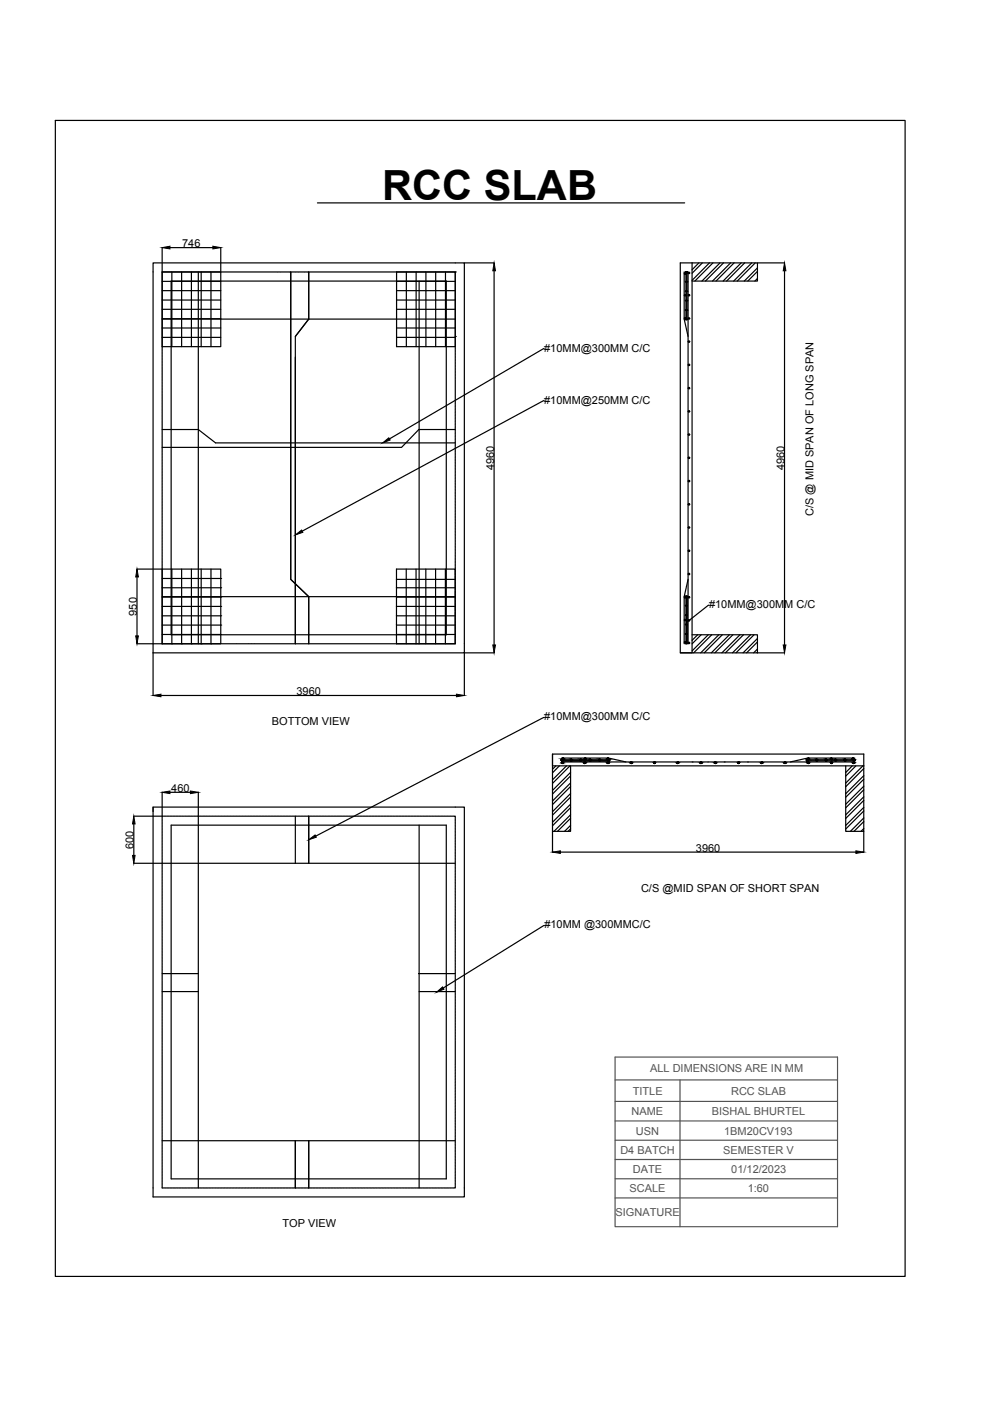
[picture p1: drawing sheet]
<svg xmlns="http://www.w3.org/2000/svg" width="210mm" height="297mm" viewBox="0 0 210 297" stroke-linecap="round" stroke-linejoin="round" font-family="sans-serif">
<defs><g id="words">
<text font-size="8.8" x="81" y="42.4">RCC SLAB</text>
<g font-size="2.3">
<text x="38.6" y="52.5">746</text>
<text x="115.4" y="74.5">#10MM@300MM C/C</text>
<text x="115.4" y="85.6">#10MM@250MM C/C</text>
<text x="104.7" y="99.6" transform="rotate(-90 104.7 99.6)">4960</text>
<text x="166.3" y="99.6" transform="rotate(-90 166.3 99.6)">4960</text>
<text x="172.5" y="109.4" transform="rotate(-90 172.5 109.4)">C/S @ MID SPAN OF LONG SPAN</text>
<text x="29" y="130.5" transform="rotate(-90 29 130.5)">950</text>
<text x="150.3" y="129">#10MM@300MM C/C</text>
<text x="62.9" y="147.4">3960</text>
<text x="57.6" y="153.8">BOTTOM VIEW</text>
<text x="115.4" y="152.7">#10MM@300MM C/C</text>
<text x="36.3" y="167.9">460</text>
<text x="28.3" y="180" transform="rotate(-90 28.3 180)">600</text>
<text x="147.6" y="180.6">3960</text>
<text x="135.9" y="189.1">C/S @MID SPAN OF SHORT SPAN</text>
<text x="115.4" y="196.9">#10MM @300MMC/C</text>
<text x="59.9" y="260.3">TOP VIEW</text>
</g>
<g font-size="2.3" fill="#545454">
<text x="137.8" y="227.4">ALL DIMENSIONS ARE IN MM</text>
<text x="134.2" y="232.1">TITLE</text>
<text x="155" y="232.1">RCC SLAB</text>
<text x="133.9" y="236.4">NAME</text>
<text x="150.9" y="236.4">BISHAL BHURTEL</text>
<text x="131.5" y="244.6">D4 BATCH</text>
<text x="134.8" y="240.5">USN</text>
<text x="153.3" y="244.6">SEMESTER V</text>
<text x="153.6" y="240.5">1BM20CV193</text>
<text x="134.2" y="248.7">DATE</text>
<text x="155.1" y="248.7">01/12/2023</text>
<text x="130.5" y="257.9">SIGNATURE</text>
<text x="133.5" y="252.8">SCALE</text>
<text x="158.5" y="252.8">1:60</text>
</g>
</g></defs>
<!-- layer: 0 -->
<g fill="none" stroke="#000" stroke-width=".25">
<path d="M11.7 25.5h180.2v245.1h-180.2zM34.4 57.7h12.4v15.8h-12.4M34.4 52.5v21.2M34.4 59.7h12.4M34.6 57.7h-.2v.1M34.7 57.7h.2M35 57.7h.2M35.4 57.7h.2M35.7 57.7h.2M36 57.7h.2M36 52.5h9.1M36.3 59.6h58.3v75h-58.3z"/>
<path d="M36.3 57.7h.2M36.4 57.7v15.8M36.6 57.7h.2M36.9 57.7h.3M37.3 57.7h.2M37.6 57.7h.2M37.9 57.7h.2M38.2 57.7h.2M38.7 57.7h-.2v15.8M38.8 57.7h.3M39.2 57.7h.2M39.5 57.7h.2"/>
<path d="M39.8 57.7h.2M40.1 57.7h.2M40.4 57.7h.2M40.6 57.7v15.8M40.8 57.7h.2M41.1 57.7h.2M41.4 57.7h.2M41.7 57.7h.2M42.2 57.7h-.2v78.8h.2M42.3 57.7h.3M42.9 57.7h-.2v15.8M43 57.7h.2"/>
<path d="M43.3 57.7h.2M43.6 57.7h.2M43.9 57.7h.2M44.2 57.7h.3M44.6 57.7h.2M44.7 57.7v15.8M44.9 57.7h.2M45.2 57.7h.2M45.5 57.7h.2M45.8 57.7h.2M46.2 57.7h.2M46.5 57.7h.2"/>
<path d="M46.8 52.5v5.2h.2M47.1 57.7h.2M47.4 57.7h.2M47.7 57.7h.2M48.1 57.7h.2M48.4 57.7h.2M48.7 57.7h.2M49 57.7h.2M49.3 57.7h.2M49.6 57.7h.3M50 57.7h.2M50.3 57.7h.2"/>
<path d="M50.6 57.7h.2M50.9 57.7h.2M51.2 57.7h.2M51.5 57.7h.3M51.9 57.7h.2M52.2 57.7h.2M52.5 57.7h.2M52.8 57.7h.2M53.1 57.7h.2M53.5 57.7h.2M53.8 57.7h.2M54.1 57.7h.2"/>
<path d="M54.4 57.7h.2M54.7 57.7h.2M55 57.7h.2M55.3 57.7h.2M55.7 57.7h.2M56 57.7h.2M56.3 57.7h.2M56.6 57.7h.2M56.9 57.7h.2M57.2 57.7h.3M57.6 57.7h.2M57.9 57.7h.2"/>
<path d="M58.2 57.7h.2M58.5 57.7h.2M58.8 57.7h.2M59.1 57.7h.3M59.5 57.7h.2M59.8 57.7h.2M60.1 57.7h.2M60.4 57.7h.2M60.7 57.7h.2M61.1 57.7h.2M61.4 57.7h.2M61.6 57.7v65.1l3.9 3.7v10"/>
<path d="M61.7 57.7h.2M62 57.7h.2M62.3 57.7h.2M62.6 57.7h.3M63 57.7h.2M63.3 57.7h.2M63.6 57.7h.2M63.9 57.7h.2M64.2 57.7h.2M64.5 57.7h.3M64.9 57.7h.2M65.2 57.7h.2"/>
<path d="M65.5 57.7h.2M65.8 57.7h.2M66.1 57.7h.2M66.4 57.7h.3M66.8 57.7h.2M67.1 57.7h.2M67.3 43h77.9M67.4 57.7h.2M67.7 57.7h.2M68 57.7h.2M68.4 57.7h.2M68.7 57.7h.2"/>
<path d="M69 57.7h.2M69.3 57.7h.2M69.6 57.7h.2M69.9 57.7h.3M70.3 57.7h.2M70.6 57.7h.2M70.9 57.7h.2M71.2 57.7h.2M71.5 57.7h.2M71.8 57.7h.3M72.2 57.7h.2M72.5 57.7h.2"/>
<path d="M72.8 57.7h.2M73.1 57.7h.2M73.4 57.7h.2M73.8 57.7h.2M74.1 57.7h.2M74.4 57.7h.2M74.7 57.7h.2M75 57.7h.2M75.3 57.7h.3M75.7 57.7h.2M76 57.7h.2M76.3 57.7h.2"/>
<path d="M76.6 57.7h.2M76.9 57.7h.2M77.2 57.7h.3M77.6 57.7h.2M77.9 57.7h.2M78.2 57.7h.2M78.5 57.7h.2M78.8 57.7h.2M79.1 57.7h.3M79.5 57.7h.2M79.8 57.7h.2M80.1 57.7h.2"/>
<path d="M80.4 57.7h.2M80.7 57.7h.2M81.1 57.7h.2M81.4 57.7h.2M81.7 57.7h.2M82 57.7h.2M82.3 57.7h.2M82.6 57.7h.3M83 57.7h.2M83.3 57.7h.2M83.6 57.7h.2M83.9 57.7h.2"/>
<path d="M84.1 57.7h12.4v15.8h-12.4zM84.1 59.7h12.4M84.2 57.7h.2M84.5 57.7h.3M84.9 57.7h.2M85.2 57.7h.2M85.5 57.7h.2M85.8 57.7h.2M86.3 57.7h-.2l.1 15.8M86.5 57.7h.2M86.8 57.7h.2M87.1 57.7h.2"/>
<path d="M87.4 57.7h.2M87.7 57.7h.2M88 57.7h.3l-.1 15.8M88.4 57.7h.2M88.7 57.7h.2M88.9 59.6v76.9h-.2M89 57.7h.2M89.3 57.7h.2M89.6 57.7h.2M89.9 57.7h.3M90.3 57.7h.2M90.3 57.7v15.8"/>
<path d="M90.6 57.7h.2M90.9 57.7h.2M91.2 57.7h.2M91.5 57.7h.2M91.8 57.7h.3M92.2 57.7h.2v15.8M92.5 57.7h.2M92.8 57.7h.2M93.1 57.7h.2M93.4 57.7h.2M93.8 57.7h.2M94.1 57.7h.2"/>
<path d="M94.4 57.7h.2M94.5 57.7v15.8M94.7 57.7h.2M95 57.7h.2M95.3 57.7h.3M95.7 57.7h.2M96 57.7h.2M96.3 57.7h.2v.1M96.5 57.7h.1M96.5 57.9v.2M96.5 58.2v.2M96.5 58.6v.2"/>
<path d="M96.5 58.9v.2M96.5 59.2v.2M96.5 59.5v.2M96.5 59.8v.2M98.5 55.7h6.3M104.8 57.4v79.3M144.2 55.7h2.5v82.7h-2.5zM145.1 57.7v10l.8 3.6M145.5 57.7v10.1zM145.7 57.7v10.1M145.9 57.7v78.8M146.7 55.7h13.9v3.9h-13.9"/>
<path d="M148.2 55.7l-1.5 1.5M148.9 55.7l-2.2 2.2M150.4 55.7l-3.7 3.7M151.2 55.7l-3.9 3.9M152.7 55.7l-3.9 3.9M153.4 55.7l-3.8 3.9M154.9 55.7l-3.8 3.9M155.6 55.7l-3.8 3.9M157.1 55.7l-3.8 3.9M157.9 55.7l-3.8 3.9M159.4 55.7l-3.8 3.9M160.1 55.7l-3.8 3.9"/>
<path d="M160.6 55.7h5.8M160.6 56.8l-2.8 2.8M160.6 59l-.6 .6M160.6 57.5l-2.1 2.1M166.3 57.4v79.3M34.4 73.8v.2M34.4 74.1v.2M34.4 74.4v.2M34.4 74.7v.3M34.4 75.1v.2M34.4 75.4v.2M34.4 75.7v.2"/>
<path d="M34.4 76v.2M34.4 76.3v.2M34.4 76.7v.2M34.4 77v.2M34.4 77.3v.2M34.4 77.6v.2M34.4 77.9v.2M34.4 78.2v.3M34.4 78.6v.2M34.4 78.9v.2M34.4 79.2v.2M34.4 79.5v.2"/>
<path d="M34.4 79.8v.2M34.4 61.6h12.4M34.4 63.6h12.4M34.4 65.6h12.4M34.4 67.6h12.4M34.4 69.5h12.4M34.4 71.5h12.4M62.6 71.3l2.9-3.6v-10v10l-2.9 3.6v65.2v-60.7M84.1 63.6h12.4M84.1 65.6h12.4M84.1 71.5h12.4M96.5 71.3h.1"/>
<path d="M96.5 60.1v.3M96.5 60.5v.2M96.5 60.8v.2M96.5 61.1v.2M96.5 61.4v.2h-12.4M96.5 61.7v.2M96.5 62v.3M96.5 62.4v.2M96.5 62.7v.2M96.5 63v.2M96.5 63.3v.2M96.5 63.6v.2"/>
<path d="M96.5 64v.2M96.5 64.3v.2M96.5 64.6v.2M96.5 64.9v.2M96.5 65.2v.2M96.5 65.5v.3M96.5 65.9v.2M96.5 66.2v.2M96.5 66.5v.2M96.5 66.8v.2M96.5 67.1v.2M96.5 67.4v.3h-62.1"/>
<path d="M96.5 67.8v.2M96.5 68.1v.2M96.5 68.4v.2M96.5 68.7v.2M96.5 69v.2M96.5 69.3v.3l-12.4-.1M96.5 69.7v.2M96.5 70v.2M96.5 70.3v.2M96.5 70.6v.2M96.5 70.9v.2M96.5 71.3v.2"/>
<path d="M96.5 71.6v.2M96.5 71.9v.2M96.5 72.2v.2M96.5 72.5v.2M96.5 72.8v.3M96.5 73.2v.2M96.5 73.5v.2M96.5 73.8v.2M96.5 74.1v.2M96.5 74.4v.2M96.5 74.7v.3M96.5 75.1v.2"/>
<path d="M96.5 75.4v.2M96.5 75.7v.2M96.5 76v.2M96.5 76.3v.2M96.5 76.7v.2M96.5 77v.2M96.5 77.3v.2M96.5 77.6v.2M96.5 77.9v.2M96.5 78.2v.3M96.5 78.6v.2M96.5 78.9v.2"/>
<path d="M96.5 79.2v.2M96.5 79.5v.2M96.5 79.8v.2M115.4 73.9l-32.8 19.2M34.4 91.1h7.6l3.7 2.8h50.8M34.4 80.1v.3M34.4 80.5v.2M34.4 80.8v.2M34.4 81.1v.2M34.4 81.4v.2M34.4 81.7v.2M34.4 82v.3"/>
<path d="M34.4 82.4v.2M34.4 82.7v.2M34.4 83v.2M34.4 83.3v.2M34.4 83.6v.2M34.4 84v.2M34.4 84.3v.2M34.4 84.6v.2M34.4 84.9v.2M34.4 85.2v.2M34.4 85.5v.3M34.4 85.9v.2"/>
<path d="M34.4 86.2v.2M34.4 86.5v.2M34.4 86.8v.2M34.4 87.1v.2M34.4 87.4v.3M34.4 87.8v.2M34.4 88.1v.2M34.4 88.4v.2M34.4 88.7v.2M34.4 89v.2M34.4 89.4v.2M34.4 89.7v.2"/>
<path d="M34.4 90v.2M34.4 90.3v.2M34.4 90.6v.2M34.4 90.9v.3M34.4 91.3v.2M34.4 91.6v.2M34.4 91.9v.2M34.4 92.2v.2M34.4 92.5v.2M34.4 92.8v.3M34.4 93.2v.2M34.4 93.5v.2"/>
<path d="M34.4 93.8v.2M34.4 94.1v.2M34.4 94.4v.2M34.4 94.7v.3M34.4 95.1v.2M34.4 95.4v.2M34.4 95.7v.2M34.4 96v.2M34.4 96.3v.2M34.4 96.7v.2M34.4 97v.2M34.4 97.3v.2"/>
<path d="M34.4 97.6v.2M34.4 97.9v.2M34.4 98.2v.3M34.4 98.6v.2M34.4 98.9v.2M34.4 99.2v.2M34.4 99.5v.2M34.4 99.8v.2M88.8 91.1h.1M96.5 91.1h-7.7l-3.7 3.8h-50.7M96.5 80.1v.3M96.5 80.5v.2"/>
<path d="M96.5 80.8v.2M96.5 81.1v.2M96.5 81.4v.2M96.5 81.7v.2M96.5 82v.3M96.5 82.4v.2M96.5 82.7v.2M96.5 83v.2M96.5 83.3v.2M96.5 83.6v.2M96.5 84v.2M96.5 84.3v.2"/>
<path d="M96.5 84.6v.2M96.5 84.9v.2M96.5 85.2v.2M96.5 85.5v.3M96.5 85.9v.2M96.5 86.2v.2M96.5 86.5v.2M96.5 86.8v.2M96.5 87.1v.2M96.5 87.4v.3M96.5 87.8v.2M96.5 88.1v.2"/>
<path d="M96.5 88.4v.2M96.5 88.7v.2M96.5 89v.2M96.5 89.4v.2M96.5 89.7v.2M96.5 90v.2M96.5 90.3v.2M96.5 90.6v.2M96.5 90.9v.3M96.5 91.3v.2M96.5 91.6v.2M96.5 91.9v.2"/>
<path d="M96.5 92.2v.2M96.5 92.5v.2M96.5 92.8v.3M96.5 93.2v.2M96.5 93.5v.2M96.5 93.8v.2M96.5 94.1v.2M96.5 94.4v.2M96.5 94.7v.3M96.5 95.1v.2M96.5 95.4v.2M96.5 95.7v.2"/>
<path d="M96.5 96v.2M96.5 96.3v.2M96.5 96.7v.2M96.5 97v.2M96.5 97.3v.2M96.5 97.6v.2M96.5 97.9v.2M96.5 98.2v.3M96.5 98.6v.2M96.5 98.9v.2M96.5 99.2v.2M96.5 99.5v.2"/>
<path d="M96.5 99.8v.2M115.4 84.9l-51.3 27.7M34.4 100.1v.3M34.4 100.5v.2M34.4 100.8v.2M34.4 101.1v.2M34.4 101.4v.2M34.4 101.7v.2M34.4 102.1v.2M34.4 102.4v.2M34.4 102.7v.2M34.4 103v.2"/>
<path d="M34.4 103.3v.2M34.4 103.6v.3M34.4 104v.2M34.4 104.3v.2M34.4 104.6v.2M34.4 104.9v.2M34.4 105.2v.2M34.4 105.5v.3M34.4 105.9v.2M34.4 106.2v.2M34.4 106.5v.2M34.4 106.8v.2"/>
<path d="M34.4 107.1v.2M34.4 107.4v.3M34.4 107.8v.2M34.4 108.1v.2M34.4 108.4v.2M34.4 108.7v.2M34.4 109v.2M34.4 109.4v.2M34.4 109.7v.2M34.4 110v.2M34.4 110.3v.2M34.4 110.6v.2"/>
<path d="M34.4 110.9v.3M34.4 111.3v.2M34.4 111.6v.2M34.4 111.9v.2M34.4 112.2v.2M34.4 112.5v.2M34.4 112.8v.3M34.4 113.2v.2M34.4 113.5v.2M34.4 113.8v.2M34.4 114.1v.2M34.4 114.4v.2"/>
<path d="M34.4 114.8v.2M34.4 115.1v.2M34.4 115.4v.2M34.4 115.7v.2M34.4 116v.2M34.4 116.3v.3M34.4 116.7v.2M34.4 117v.2M34.4 117.3v.2M34.4 117.6v.2M34.4 117.9v.2M34.4 118.2v.3"/>
<path d="M34.4 118.6v.2M34.4 118.9v.2M34.4 119.2v.2M34.4 119.5v.2M34.4 119.8v.2M96.5 100.1v.3M96.5 100.5v.2M96.5 100.8v.2M96.5 101.1v.2M96.5 101.4v.2M96.5 101.7v.2M96.5 102.1v.2"/>
<path d="M96.5 102.4v.2M96.5 102.7v.2M96.5 103v.2M96.5 103.3v.2M96.5 103.6v.3M96.5 104v.2M96.5 104.3v.2M96.5 104.6v.2M96.5 104.9v.2M96.5 105.2v.2M96.5 105.5v.3M96.5 105.9v.2"/>
<path d="M96.5 106.2v.2M96.5 106.5v.2M96.5 106.8v.2M96.5 107.1v.2M96.5 107.4v.3M96.5 107.8v.2M96.5 108.1v.2M96.5 108.4v.2M96.5 108.7v.2M96.5 109v.2M96.5 109.4v.2M96.5 109.7v.2"/>
<path d="M96.5 110v.2M96.5 110.3v.2M96.5 110.6v.2M96.5 110.9v.3M96.5 111.3v.2M96.5 111.6v.2M96.5 111.9v.2M96.5 112.2v.2M96.5 112.5v.2M96.5 112.8v.3M96.5 113.2v.2M96.5 113.5v.2"/>
<path d="M96.5 113.8v.2M96.5 114.1v.2M96.5 114.4v.2M96.5 114.8v.2M96.5 115.1v.2M96.5 115.4v.2M96.5 115.7v.2M96.5 116v.2M96.5 116.3v.3M96.5 116.7v.2M96.5 117v.2M96.5 117.3v.2"/>
<path d="M96.5 117.6v.2M96.5 117.9v.2M96.5 118.2v.3M96.5 118.6v.2M96.5 118.9v.2M96.5 119.2v.2M96.5 119.5v.2M96.5 119.8v.2M29 136.5h5.6M29 120.7h5.4M29 122.3v12.5M32.5 138.4h66v-82.7h-66v91.8"/>
<path d="M34.4 120.5v16h12.4v-15.8h-12.4M34.4 126.5h62.1v.2M34.4 120.1v.3M34.4 122.6h12.4M34.4 124.6h12.4M34.4 126.6h12.4M34.4 128.6h12.4M34.4 130.6h12.4M34.4 132.5h12.4M34.4 134.5h12.4M34.7 136.5h.2M35 136.5h.2"/>
<path d="M35.4 136.5h.2M35.7 136.5h.2M36 136.5h.2M36.3 136.5h.2M36.4 120.7v15.8M36.6 136.5h.2M36.9 136.5h.3M37.3 136.5h.2M37.6 136.5h.2M37.9 136.5h.2M38.2 136.5h.2M38.5 120.7v15.8h.2"/>
<path d="M38.8 136.5h.3M39.2 136.5h.2M39.5 136.5h.2M39.8 136.5h.2M40.1 136.5h.2M40.4 136.5h.2M40.6 120.7v15.8M40.8 136.5h.2M41.1 136.5h.2M41.4 136.5h.2M41.7 136.5h.2M42.3 136.5h.3"/>
<path d="M42.7 120.7v15.8h.2M43 136.5h.2M43.3 136.5h.2M43.6 136.5h.2M43.9 136.5h.2M44.2 136.5h.3M44.6 136.5h.2M44.7 120.7v15.8M44.9 136.5h.2M45.2 136.5h.2M45.5 136.5h.2M45.8 136.5h.2"/>
<path d="M46.2 136.5h.2M46.5 136.5h.2M46.8 136.5h.2M47.1 136.5h.2M47.4 136.5h.2M47.7 136.5h.2M48.1 136.5h.2M48.4 136.5h.2M48.7 136.5h.2M49 136.5h.2M49.3 136.5h.2M49.6 136.5h.3"/>
<path d="M50 136.5h.2M50.3 136.5h.2M50.6 136.5h.2M50.9 136.5h.2M51.2 136.5h.2M51.5 136.5h.3M51.9 136.5h.2M52.2 136.5h.2M52.5 136.5h.2M52.8 136.5h.2M53.1 136.5h.2M53.5 136.5h.2"/>
<path d="M53.8 136.5h.2M54.1 136.5h.2M54.4 136.5h.2M54.7 136.5h.2M55 136.5h.2M55.3 136.5h.2M55.7 136.5h.2M56 136.5h.2M56.3 136.5h.2M56.6 136.5h.2M56.9 136.5h.2M57.2 136.5h.3"/>
<path d="M57.6 136.5h.2M57.9 136.5h.2M58.2 136.5h.2M58.5 136.5h.2M58.8 136.5h.2M59.1 136.5h.3M59.5 136.5h.2M59.8 136.5h.2M60.1 136.5h.2M60.4 136.5h.2M60.7 136.5h.2M61.1 136.5h.2"/>
<path d="M61.4 136.5h.2M61.7 136.5h.2M62 136.5h.2M62.3 136.5h.2M62.6 136.5h.3M63 136.5h.2M63.3 136.5h.2M63.6 136.5h.2M63.9 136.5h.2M64.2 136.5h.2M64.5 136.5h.3M64.9 136.5h.2"/>
<path d="M65.2 136.5h.2M65.5 136.5h.2M65.8 136.5h.2M66.1 136.5h.2M66.4 136.5h.3M66.8 136.5h.2M67.1 136.5h.2M67.4 136.5h.2M67.7 136.5h.2M68 136.5h.2M68.4 136.5h.2M68.7 136.5h.2"/>
<path d="M69 136.5h.2M69.3 136.5h.2M69.6 136.5h.2M69.9 136.5h.3M70.3 136.5h.2M70.6 136.5h.2M70.9 136.5h.2M71.2 136.5h.2M71.5 136.5h.2M71.8 136.5h.3M72.2 136.5h.2M72.5 136.5h.2"/>
<path d="M72.8 136.5h.2M73.1 136.5h.2M73.4 136.5h.2M73.8 136.5h.2M74.1 136.5h.2M74.4 136.5h.2M74.7 136.5h.2M75 136.5h.2M75.3 136.5h.3M75.7 136.5h.2M76 136.5h.2M76.3 136.5h.2"/>
<path d="M76.6 136.5h.2M76.9 136.5h.2M77.2 136.5h.3M77.6 136.5h.2M77.9 136.5h.2M78.2 136.5h.2M78.5 136.5h.2M78.8 136.5h.2M79.1 136.5h.3M79.5 136.5h.2M79.8 136.5h.2M80.1 136.5h.2"/>
<path d="M80.4 136.5h.2M80.7 136.5h.2M81.1 136.5h.2M81.4 136.5h.2M81.7 136.5h.2M82 136.5h.2M82.3 136.5h.2M82.6 136.5h.3M83 136.5h.2M83.3 136.5h.2M83.6 136.5h.2M83.9 136.5h.2"/>
<path d="M84.1 120.7h12.4v15.8h-12.4zM84.1 124.6h12.4v.2M84.1 132.5h12.4v.2M84.1 126.6h12.4M84.1 130.6h12.4M84.1 134.5h12.4M84.1 122.8h12.4M84.2 136.5h.2M84.5 136.5h.3M84.9 136.5h.2M85.2 136.5h.2M85.5 136.5h.2"/>
<path d="M85.8 136.5h.2M86.1 120.7v15.8h.2M86.5 136.5h.2M86.8 136.5h.2M87.1 136.5h.2M87.4 136.5h.2M87.7 136.5h.2M88 136.5h.3M88.2 120.7v15.8M88.4 136.5h.2M89 136.5h.2M89.3 136.5h.2"/>
<path d="M89.6 136.5h.2M89.9 136.5h.3M90.3 120.7v15.8h.2M90.6 136.5h.2M90.9 136.5h.2M91.2 136.5h.2M91.5 136.5h.2M91.8 136.5h.3M92.2 136.5h.2M92.4 120.7v15.8M92.5 136.5h.2M92.8 136.5h.2"/>
<path d="M93.1 136.5h.2M93.4 136.5h.2M93.8 136.5h.2M94.1 136.5h.2M94.4 136.5h.2M94.4 120.7v15.8M94.7 136.5h.2M95 136.5h.2M95.3 136.5h.3M95.7 136.5h.2M96 136.5h.2M96.5 136.5h.1"/>
<path d="M96.5 136.3v.2h-.2M96.5 120.1v.3M96.5 120.5v.2M96.5 120.8v.2M96.5 121.1v.2M96.5 121.4v.2M96.5 121.7v.2M96.5 122.1v.2M96.5 122.4v.2M96.5 122.7v.2M96.5 123v.2M96.5 123.3v.2"/>
<path d="M96.5 123.6v.3M96.5 124v.2M96.5 124.3v.2M96.5 124.9v.2M96.5 125.2v.2M96.5 125.5v.3M96.5 125.9v.2M96.5 126.2v.2M96.5 126.8v.2M96.5 127.1v.2M96.5 127.5v.2M96.5 127.8v.2"/>
<path d="M96.5 128.1v.2M96.5 128.4v.2h-12.4M96.5 128.7v.2M96.5 129v.3M96.5 129.4v.2M96.5 129.7v.2M96.5 130v.2M96.5 130.3v.2M96.5 130.6v.2M96.5 130.9v.3M96.5 131.3v.2M96.5 131.6v.2"/>
<path d="M96.5 131.9v.2M96.5 132.2v.2M96.5 132.8v.3M96.5 133.2v.2M96.5 133.5v.2M96.5 133.8v.2M96.5 134.1v.2M96.5 134.4v.2M96.5 134.8v.2M96.5 135.1v.2M96.5 135.4v.2M96.5 135.7v.2"/>
<path d="M96.5 136v.2M104.8 138.4h-6.3v9.1M145.5 126.4v10M145.5 126.5v10M145.7 126.4v10M145.7 126.5v10M145.9 122.8l-.8 3.7v10M146.7 134.6h13.9v3.8h-16.4M147.9 134.6l-1.2 1.2M148.7 134.6l-2 1.9M150.2 134.6l-3.5 3.4M150.3 128.3l-4.2 3.2"/>
<path d="M150.9 134.6l-3.8 3.8M152.4 134.6l-3.8 3.8M153.1 134.6l-3.8 3.8M154.7 134.6l-3.9 3.8M155.4 134.6l-3.8 3.8M156.9 134.6l-3.8 3.8M157.6 134.6l-3.8 3.8M159.1 134.6l-3.8 3.8M159.9 134.6l-3.9 3.8M160.6 135.4l-3 3M160.6 137.6l-.8 .8M160.6 136.1l-2.3 2.3"/>
<path d="M160.6 138.4h-.1M160.6 138.4h5.8M34.1 147.5h62.7M115.4 152.1l-48.5 25.2M117.1 159.9h66v2.5h-66zM117.1 159.9v16.4h3.9v-13.9M28.3 173h6.1M28.4 174.7v6.7M32.5 171.1h66v82.7h-66zM32.5 171.1v1M34.4 168v5M34.4 173.3v.2"/>
<path d="M34.4 173.6v.2M34.4 173.9v.2M34.4 174.3v.2M34.4 174.6v.2M34.4 174.9v.2M34.4 175.2v.2M34.4 175.5v.2M34.4 175.8v.3M34.4 176.2v.2M34.4 176.5v.2M34.4 176.8v.2M34.4 177.1v.2"/>
<path d="M34.4 177.4v.2M34.4 177.7v.3M34.4 178.1v.2M34.4 178.4v.2M34.4 178.7v.2M34.4 179v.2M34.4 179.3v.2M34.4 179.6v.3M34.4 180v.2M34.6 173h-.2v.2M34.7 173h.2M35 173h.2"/>
<path d="M35.4 173h.2M35.7 173h.2M36 173h.2M36 168h4.4M36.3 174.9h58.3v75h-58.3zM36.3 173h.2M36.6 173h.2M36.9 173h.3M37.3 173h.2M37.6 173h.2M37.9 173h.2M38.2 173h.2"/>
<path d="M38.5 173h.2M38.8 173h.3M39.2 173h.2M39.5 173h.2M39.8 173h.2M40.1 173h.2M40.4 173h.2M40.8 173h.2M41.1 173h.2M41.4 173h.2M41.7 173h.2M42 173h.2"/>
<path d="M42 168v83.9h.2M42.3 173h.3M42.7 173h.2M43 173h.2M43.3 173h.2M43.6 173h.2M43.9 173h.2M44.2 173h.3M44.6 173h.2M44.9 173h.2M45.2 173h.2M45.5 173h.2"/>
<path d="M45.8 173h.2M46.2 173h.2M46.5 173h.2M46.8 173h.2M47.1 173h.2M47.4 173h.2M47.7 173h.2M48.1 173h.2M48.4 173h.2M48.7 173h.2M49 173h.2M49.3 173h.2"/>
<path d="M49.6 173h.3M50 173h.2M50.3 173h.2M50.6 173h.2M50.9 173h.2M51.2 173h.2M51.5 173h.3M51.9 173h.2M52.2 173h.2M52.5 173h.2M52.8 173h.2M53.1 173h.2"/>
<path d="M53.5 173h.2M53.8 173h.2M54.1 173h.2M54.4 173h.2M54.7 173h.2M55 173h.2M55.3 173h.2M55.7 173h.2M56 173h.2M56.3 173h.2M56.6 173h.2M56.9 173h.2"/>
<path d="M57.2 173h.3M57.6 173h.2M57.9 173h.2M58.2 173h.2M58.5 173h.2M58.8 173h.2M59.1 173h.3M59.5 173h.2M59.8 173h.2M60.1 173h.2M60.4 173h.2M60.7 173h.2"/>
<path d="M61.1 173h.2M61.4 173h.2M61.7 173h.2M62 173h.2M62.3 173h.2M62.6 173v10M62.6 173h.3M63 173h.2M63.3 173h.2M63.6 173h.2M63.9 173h.2M64.2 173h.2"/>
<path d="M64.5 173h.3M64.9 173h.2M65.2 173h.2M65.5 173v10M65.5 173h.2M65.8 173h.2M66.1 173h.2M66.4 173h.3M66.8 173h.2M67.1 173h.2M67.4 173h.2M67.7 173h.2"/>
<path d="M68 173h.2M68.4 173h.2M68.7 173h.2M69 173h.2M69.3 173h.2M69.6 173h.2M69.9 173h.3M70.3 173h.2M70.6 173h.2M70.9 173h.2M71.2 173h.2M71.5 173h.2"/>
<path d="M71.8 173h.3M72.2 173h.2M72.5 173h.2M72.8 173h.2M73.1 173h.2M73.4 173h.2M73.8 173h.2M74.1 173h.2M74.4 173h.2M74.7 173h.2M75 173h.2M75.3 173h.3"/>
<path d="M75.7 173h.2M76 173h.2M76.3 173h.2M76.6 173h.2M76.9 173h.2M77.2 173h.3M77.6 173h.2M77.9 173h.2M78.2 173h.2M78.5 173h.2M78.8 173h.2M79.1 173h.3"/>
<path d="M79.5 173h.2M79.8 173h.2M80.1 173h.2M80.4 173h.2M80.7 173h.2M81.1 173h.2M81.4 173h.2M81.7 173h.2M82 173h.2M82.3 173h.2M82.6 173h.3M83 173h.2"/>
<path d="M83.3 173h.2M83.6 173h.2M83.9 173h.2M84.2 173h.2M84.5 173h.3M84.9 173h.2M85.2 173h.2M85.5 173h.2M85.8 173h.2M86.1 173h.2M86.5 173h.2M86.8 173h.2"/>
<path d="M87.1 173h.2M87.4 173h.2M87.7 173h.2M88 173h.3M88.4 173h.2M88.7 173h.2M88.9 174.9v77h-.2M89 173h.2M89.3 173h.2M89.6 173h.2M89.9 173h.3M90.3 173h.2"/>
<path d="M90.6 173h.2M90.9 173h.2M91.2 173h.2M91.5 173h.2M91.8 173h.3M92.2 173h.2M92.5 173h.2M92.8 173h.2M93.1 173h.2M93.4 173h.2M93.8 173h.2M94.1 173h.2"/>
<path d="M94.4 173h.2M94.7 173h.2M95 173h.2M95.3 173h.3M95.7 173h.2M96 173h.2M96.3 173h.2v.2M96.5 173.3v.2M96.5 173.6v.2M96.5 173.9v.2M96.5 174.3v.2M96.5 174.6v.2"/>
<path d="M96.5 174.9v.2M96.5 175.2v.2M96.5 175.5v.2M96.5 175.8v.3M96.5 176.2v.2M96.5 176.5v.2M96.5 176.8v.2M96.5 177.1v.2M96.5 177.4v.2M96.5 177.7v.3M96.5 178.1v.2M96.5 178.4v.2"/>
<path d="M96.5 178.7v.2M96.5 179v.2M96.5 179.3v.2M96.5 179.6v.3M96.5 180v.2M117.1 176.3v4.4M117.9 162.4l-.8 .7M118.6 162.4l-1.5 1.5M119.1 160.7h10l3.6 .9M119.1 161.6h62.1M119.1 161.1h10M119.1 161.3h10"/>
<path d="M119.1 161.3h10.1M119.1 161.1h10.1M120.1 162.4l-3 2.9M120.8 162.4l-3.7 3.7M121 170.5l-3.9 3.8M121 172.7l-3.5 3.6M121 175l-1.3 1.3M121 166.8l-3.9 3.8M121 169l-3.9 3.8M121 171.2l-3.9 3.9M121 173.5l-2.8 2.8M121 175.7l-.6 .6"/>
<path d="M121 163.8l-3.9 3.8M121 166l-3.9 3.8M121 168.2l-3.9 3.9M121 164.5l-3.9 3.8M171.1 161.1h10.1zM171.1 161.3h10.1M179.3 162.4v13.9h3.8v-13.9M180.7 162.4l-1.4 1.4M181.2 160.7h-10l-3.6 .9M181.5 162.4l-2.2 2.2M183 162.4l-3.7 3.6M183.1 176.3v4.4"/>
<path d="M183.1 164.5l-3.8 3.8M183.1 166.7l-3.8 3.8M183.1 168.9l-3.8 3.9M183.1 171.2l-3.8 3.8M183.1 173.4l-2.8 2.9M183.1 175.7l-.6 .6M183.1 162.9l-3.8 3.9M183.1 165.2l-3.8 3.8M183.1 167.5l-3.8 3.8M183.1 169.7l-3.8 3.8M183.1 171.9l-3.8 3.9M183.1 174.2l-2 2.1"/>
<path d="M34.4 180.3v.2M34.4 180.6v.2M34.4 180.9v.2M34.4 181.2v.2M34.4 181.6v.2M34.4 181.9v.2M34.4 182.2v.2M34.4 182.5v.2M34.4 182.8v.2M34.4 183.1v.3M34.4 183.5v.2M34.4 183.8v.2"/>
<path d="M34.4 184.1v.2M34.4 184.4v.2M34.4 184.7v.2M34.4 185v.3M34.4 185.4v.2M34.4 185.7v.2M34.4 186v.2M34.4 186.3v.2M34.4 186.6v.2M34.4 187v.2M34.4 187.3v.2M34.4 187.6v.2"/>
<path d="M34.4 187.9v.2M34.4 188.2v.2M34.4 188.5v.3M34.4 188.9v.2M34.4 189.2v.2M34.4 189.5v.2M34.4 189.8v.2M34.4 190.1v.2M34.4 190.4v.3M34.4 190.8v.2M34.4 191.1v.2M34.4 191.4v.2"/>
<path d="M34.4 191.7v.2M34.4 192v.2M34.4 192.3v.3M34.4 192.7v.2M34.4 193v.2M34.4 193.3v.2M34.4 193.6v.2M34.4 193.9v.2M34.4 194.3v.2M34.4 194.6v.2M34.4 194.9v.2M34.4 195.2v.2"/>
<path d="M34.4 195.5v.2M34.4 195.8v.3M34.4 196.2v.2M34.4 196.5v.2M34.4 196.8v.2M34.4 197.1v.2M34.4 197.4v.2M34.4 197.7v.3M34.4 198.1v.2M34.4 198.4v.2M34.4 198.7v.2M34.4 199v.2"/>
<path d="M34.4 199.3v.2M34.4 199.7v.2M34.4 200v.2M96.5 180.3v.2M96.5 180.6v.2M96.5 180.9v.2M96.5 181.2v.2M96.5 181.6v.2M96.5 181.9v.2M96.5 182.2v.2M96.5 182.5v.2M96.5 182.8v.2h-68.2"/>
<path d="M96.5 183.1v.3M96.5 183.5v.2M96.5 183.8v.2M96.5 184.1v.2M96.5 184.4v.2M96.5 184.7v.2M96.5 185v.3M96.5 185.4v.2M96.5 185.7v.2M96.5 186v.2M96.5 186.3v.2M96.5 186.6v.2"/>
<path d="M96.5 187v.2M96.5 187.3v.2M96.5 187.6v.2M96.5 187.9v.2M96.5 188.2v.2M96.5 188.5v.3M96.5 188.9v.2M96.5 189.2v.2M96.5 189.5v.2M96.5 189.8v.2M96.5 190.1v.2M96.5 190.4v.3"/>
<path d="M96.5 190.8v.2M96.5 191.1v.2M96.5 191.4v.2M96.5 191.7v.2M96.5 192v.2M96.5 192.3v.3M96.5 192.7v.2M96.5 193v.2M96.5 193.3v.2M96.5 193.6v.2M96.5 193.9v.2M96.5 194.3v.2"/>
<path d="M96.5 194.6v.2M96.5 194.9v.2M96.5 195.2v.2M96.5 195.5v.2M96.5 195.8v.3M96.5 196.2v.2M96.5 196.5v.2M96.5 196.8v.2M96.5 197.1v.2M96.5 197.4v.2M96.5 197.7v.3M96.5 198.1v.2"/>
<path d="M96.5 198.4v.2M96.5 198.7v.2M96.5 199v.2M96.5 199.3v.2M96.5 199.7v.2M96.5 200v.2M115.4 196.2l-21.4 13.3M118.8 180.7h62.7M34.4 200.3v.2M34.4 200.6v.2M34.4 200.9v.2M34.4 201.2v.3"/>
<path d="M34.4 201.6v.2M34.4 201.9v.2M34.4 202.2v.2M34.4 202.5v.2M34.4 202.8v.2M34.4 203.1v.3M34.4 203.5v.2M34.4 203.8v.2M34.4 204.1v.2M34.4 204.4v.2M34.4 204.7v.2M34.4 205v.3"/>
<path d="M34.4 205.4v.2M34.4 205.7v.2M34.4 206v.2M34.4 206.3v.2M34.4 206.6v.2M34.4 207v.2M34.4 207.3v.2M34.4 207.6v.2M34.4 207.9v.2M34.4 208.2v.2M34.4 208.5v.3M34.4 208.9v.2"/>
<path d="M34.4 209.2v.2M34.4 209.5v.2M34.4 209.8v.2M34.4 210.1v.2M34.4 210.4v.3M34.4 210.8v.2M34.4 211.1v.2M34.4 211.4v.2M34.4 211.7v.2M34.4 212v.2M34.4 212.4v.2M34.4 212.7v.2"/>
<path d="M34.4 213v.2M34.4 213.3v.2M34.4 213.6v.2M34.4 213.9v.3M34.4 214.3v.2M34.4 214.6v.2M34.4 214.9v.2M34.4 215.2v.2M34.4 215.5v.2M34.4 215.8v.3M34.4 216.2v.2M34.4 216.5v.2"/>
<path d="M34.4 216.8v.2M34.4 217.1v.2M34.4 217.4v.2M34.4 217.7v.3M34.4 218.1v.2M34.4 218.4v.2M34.4 218.7v.2M34.4 219v.2M34.4 219.3v.2M34.4 219.7v.2M34.4 220v.2M34.4 210.2h7.6"/>
<path d="M34.4 206.4h7.6M88.9 206.4h7.6M88.9 210.2h7.6M96.5 200.3v.2M96.5 200.6v.2M96.5 200.9v.2M96.5 201.2v.3M96.5 201.6v.2M96.5 201.9v.2M96.5 202.2v.2M96.5 202.5v.2M96.5 202.8v.2"/>
<path d="M96.5 203.1v.3M96.5 203.5v.2M96.5 203.8v.2M96.5 204.1v.2M96.5 204.4v.2M96.5 204.7v.2M96.5 205v.3M96.5 205.4v.2M96.5 205.7v.2M96.5 206v.2M96.5 206.3v.2M96.5 206.6v.2"/>
<path d="M96.5 207v.2M96.5 207.3v.2M96.5 207.6v.2M96.5 207.9v.2M96.5 208.2v.2M96.5 208.5v.3M96.5 208.9v.2M96.5 209.2v.2M96.5 209.5v.2M96.5 209.8v.2M96.5 210.1v.2M96.5 210.4v.3"/>
<path d="M96.5 210.8v.2M96.5 211.1v.2M96.5 211.4v.2M96.5 211.7v.2M96.5 212v.2M96.5 212.4v.2M96.5 212.7v.2M96.5 213v.2M96.5 213.3v.2M96.5 213.6v.2M96.5 213.9v.3M96.5 214.3v.2"/>
<path d="M96.5 214.6v.2M96.5 214.9v.2M96.5 215.2v.2M96.5 215.5v.2M96.5 215.8v.3M96.5 216.2v.2M96.5 216.5v.2M96.5 216.8v.2M96.5 217.1v.2M96.5 217.4v.2M96.5 217.7v.3M96.5 218.1v.2"/>
<path d="M96.5 218.4v.2M96.5 218.7v.2M96.5 219v.2M96.5 219.3v.2M96.5 219.7v.2M96.5 220v.2M34.4 220.3v.2M34.4 220.6v.2M34.4 220.9v.2M34.4 221.2v.3M34.4 221.6v.2M34.4 221.9v.2"/>
<path d="M34.4 222.2v.2M34.4 222.5v.2M34.4 222.8v.2M34.4 223.1v.3M34.4 223.5v.2M34.4 223.8v.2M34.4 224.1v.2M34.4 224.4v.2M34.4 224.7v.2M34.4 225.1v.2M34.4 225.4v.2M34.4 225.7v.2"/>
<path d="M34.4 226v.2M34.4 226.3v.2M34.4 226.6v.3M34.4 227v.2M34.4 227.3v.2M34.4 227.6v.2M34.4 227.9v.2M34.4 228.2v.2M34.4 228.5v.3M34.4 228.9v.2M34.4 229.2v.2M34.4 229.5v.2"/>
<path d="M34.4 229.8v.2M34.4 230.1v.2M34.4 230.4v.3M34.4 230.8v.2M34.4 231.1v.2M34.4 231.4v.2M34.4 231.7v.2M34.4 232v.2M34.4 232.4v.2M34.4 232.7v.2M34.4 233v.2M34.4 233.3v.2"/>
<path d="M34.4 233.6v.2M34.4 233.9v.3M34.4 234.3v.2M34.4 234.6v.2M34.4 234.9v.2M34.4 235.2v.2M34.4 235.5v.2M34.4 235.8v.3M34.4 236.2v.2M34.4 236.5v.2M34.4 236.8v.2M34.4 237.1v.2"/>
<path d="M34.4 237.4v.2M34.4 237.8v.2M34.4 238.1v.2M34.4 238.4v.2M34.4 238.7v.2M34.4 239v.2M34.4 239.3v.3M34.4 239.7v.2M34.4 240v.2M96.5 220.3v.2M96.5 220.6v.2M96.5 220.9v.2"/>
<path d="M96.5 221.2v.3M96.5 221.6v.2M96.5 221.9v.2M96.5 222.2v.2M96.5 222.5v.2M96.5 222.8v.2M96.5 223.1v.3M96.5 223.5v.2M96.5 223.8v.2M96.5 224.1v.2M96.5 224.4v.2M96.5 224.7v.2"/>
<path d="M96.5 225.1v.2M96.5 225.4v.2M96.5 225.7v.2M96.5 226v.2M96.5 226.3v.2M96.5 226.6v.3M96.5 227v.2M96.5 227.3v.2M96.5 227.6v.2M96.5 227.9v.2M96.5 228.2v.2M96.5 228.5v.3"/>
<path d="M96.5 228.9v.2M96.5 229.2v.2M96.5 229.5v.2M96.5 229.8v.2M96.5 230.1v.2M96.5 230.4v.3M96.5 230.8v.2M96.5 231.1v.2M96.5 231.4v.2M96.5 231.7v.2M96.5 232v.2M96.5 232.4v.2"/>
<path d="M96.5 232.7v.2M96.5 233v.2M96.5 233.3v.2M96.5 233.6v.2M96.5 233.9v.3M96.5 234.3v.2M96.5 234.6v.2M96.5 234.9v.2M96.5 235.2v.2M96.5 235.5v.2M96.5 235.8v.3M96.5 236.2v.2"/>
<path d="M96.5 236.5v.2M96.5 236.8v.2M96.5 237.1v.2M96.5 237.4v.2M96.5 237.8v.2M96.5 238.1v.2M96.5 238.4v.2M96.5 238.7v.2M96.5 239v.2M96.5 239.3v.3M96.5 239.7v.2M96.5 240v.2"/>
<path d="M34.4 242.1v-.2h62.1v.2M34.4 240.3v.2M34.4 240.6v.2M34.4 240.9v.2M34.4 241.2v.3M34.4 241.6v.2M34.4 242.2v.2M34.4 242.5v.2M34.4 242.8v.2M34.4 243.1v.3M34.4 243.5v.2M34.4 243.8v.2"/>
<path d="M34.4 244.1v.2M34.4 244.4v.2M34.4 244.7v.2M34.4 245.1v.2M34.4 245.4v.2M34.4 245.7v.2M34.4 246v.2M34.4 246.3v.2M34.4 246.6v.3M34.4 247v.2M34.4 247.3v.2M34.4 247.6v.2"/>
<path d="M34.4 247.9v.2M34.4 248.2v.2M34.4 248.5v.3M34.4 248.9v.2M34.4 249.2v.2M34.4 249.5v.2M34.4 249.8v.2M34.4 250.1v.2M34.4 250.5v.2M34.4 250.8v.2M34.4 251.1v.2M34.4 251.4v.2"/>
<path d="M34.4 251.7v.2h.2M34.7 251.9h.2M35 251.9h.2M35.4 251.9h.2M35.7 251.9h.2M36 251.9h.2M36.3 251.9h.2M36.6 251.9h.2M36.9 251.9h.3M37.3 251.9h.2M37.6 251.9h.2M37.9 251.9h.2"/>
<path d="M38.2 251.9h.2M38.5 251.9h.2M38.8 251.9h.3M39.2 251.9h.2M39.5 251.9h.2M39.8 251.9h.2M40.1 251.9h.2M40.4 251.9h.2M40.8 251.9h.2M41.1 251.9h.2M41.4 251.9h.2M41.7 251.9h.2"/>
<path d="M42.3 251.9h.3M42.7 251.9h.2M43 251.9h.2M43.3 251.9h.2M43.6 251.9h.2M43.9 251.9h.2M44.2 251.9h.3M44.6 251.9h.2M44.9 251.9h.2M45.2 251.9h.2M45.5 251.9h.2M45.8 251.9h.2"/>
<path d="M46.2 251.9h.2M46.5 251.9h.2M46.8 251.9h.2M47.1 251.9h.2M47.4 251.9h.2M47.7 251.9h.2M48.1 251.9h.2M48.4 251.9h.2M48.7 251.9h.2M49 251.9h.2M49.3 251.9h.2M49.6 251.9h.3"/>
<path d="M50 251.9h.2M50.3 251.9h.2M50.6 251.9h.2M50.9 251.9h.2M51.2 251.9h.2M51.5 251.9h.3M51.9 251.9h.2M52.2 251.9h.2M52.5 251.9h.2M52.8 251.9h.2M53.1 251.9h.2M53.5 251.9h.2"/>
<path d="M53.8 251.9h.2M54.1 251.9h.2M54.4 251.9h.2M54.7 251.9h.2M55 251.9h.2M55.3 251.9h.2M55.7 251.9h.2M56 251.9h.2M56.3 251.9h.2M56.6 251.9h.2M56.9 251.9h.2M57.2 251.9h.3"/>
<path d="M57.6 251.9h.2M57.9 251.9h.2M58.2 251.9h.2M58.5 251.9h.2M58.8 251.9h.2M59.1 251.9h.3M59.5 251.9h.2M59.8 251.9h.2M60.1 251.9h.2M60.4 251.9h.2M60.7 251.9h.2M61.1 251.9h.2"/>
<path d="M61.4 251.9h.2M61.7 251.9h.2M62 251.9h.2M62.3 251.9h.2M62.6 241.9v10M62.6 251.9h.3M63 251.9h.2M63.3 251.9h.2M63.6 251.9h.2M63.9 251.9h.2M64.2 251.9h.2M64.5 251.9h.3"/>
<path d="M64.9 251.9h.2M65.2 251.9h.2M65.5 241.9v10M65.5 251.9h.2M65.8 251.9h.2M66.1 251.9h.2M66.4 251.9h.3M66.8 251.9h.2M67.1 251.9h.2M67.4 251.9h.2M67.7 251.9h.2M68 251.9h.2"/>
<path d="M68.4 251.9h.2M68.7 251.9h.2M69 251.9h.2M69.3 251.9h.2M69.6 251.9h.2M69.9 251.9h.3M70.3 251.9h.2M70.6 251.9h.2M70.9 251.9h.2M71.2 251.9h.2M71.5 251.9h.2M71.8 251.9h.3"/>
<path d="M72.2 251.9h.2M72.5 251.9h.2M72.8 251.9h.2M73.1 251.9h.2M73.4 251.9h.2M73.8 251.9h.2M74.1 251.9h.2M74.4 251.9h.2M74.7 251.9h.2M75 251.9h.2M75.3 251.9h.3M75.7 251.9h.2"/>
<path d="M76 251.9h.2M76.3 251.9h.2M76.6 251.9h.2M76.9 251.9h.2M77.2 251.9h.3M77.6 251.9h.2M77.9 251.9h.2M78.2 251.9h.2M78.5 251.9h.2M78.8 251.9h.2M79.1 251.9h.3M79.5 251.9h.2"/>
<path d="M79.8 251.9h.2M80.1 251.9h.2M80.4 251.9h.2M80.7 251.9h.2M81.1 251.9h.2M81.4 251.9h.2M81.7 251.9h.2M82 251.9h.2M82.3 251.9h.2M82.6 251.9h.3M83 251.9h.2M83.3 251.9h.2"/>
<path d="M83.6 251.9h.2M83.9 251.9h.2M84.2 251.9h.2M84.5 251.9h.3M84.9 251.9h.2M85.2 251.9h.2M85.5 251.9h.2M85.8 251.9h.2M86.1 251.9h.2M86.5 251.9h.2M86.8 251.9h.2M87.1 251.9h.2"/>
<path d="M87.4 251.9h.2M87.7 251.9h.2M88 251.9h.3M88.4 251.9h.2M89 251.9h.2M89.3 251.9h.2M89.6 251.9h.2M89.9 251.9h.3M90.3 251.9h.2M90.6 251.9h.2M90.9 251.9h.2M91.2 251.9h.2"/>
<path d="M91.5 251.9h.2M91.8 251.9h.3M92.2 251.9h.2M92.5 251.9h.2M92.8 251.9h.2M93.1 251.9h.2M93.4 251.9h.2M93.8 251.9h.2M94.1 251.9h.2M94.4 251.9h.2M94.7 251.9h.2M95 251.9h.2"/>
<path d="M95.3 251.9h.3M95.7 251.9h.2M96 251.9h.2M96.5 251.7v.2h-.2M96.5 240.3v.2M96.5 240.6v.2M96.5 240.9v.2M96.5 241.2v.3M96.5 241.6v.2M96.5 242.2v.2M96.5 242.5v.2M96.5 242.8v.2"/>
<path d="M96.5 243.1v.3M96.5 243.5v.2M96.5 243.8v.2M96.5 244.1v.2M96.5 244.4v.2M96.5 244.7v.2M96.5 245.1v.2M96.5 245.4v.2M96.5 245.7v.2M96.5 246v.2M96.5 246.3v.2M96.5 246.6v.3"/>
<path d="M96.5 247v.2M96.5 247.3v.2M96.5 247.6v.2M96.5 247.9v.2M96.5 248.2v.2M96.5 248.5v.3M96.5 248.9v.2M96.5 249.2v.2M96.5 249.5v.2M96.5 249.8v.2M96.5 250.1v.2M96.5 250.5v.2"/>
<path d="M96.5 250.8v.2M96.5 251.1v.2M96.5 251.4v.2"/>
<circle cx="145.2" cy="58" r=".16"/>
<circle cx="145.4" cy="59.7" r=".1"/>
<circle cx="145.4" cy="57.7" r=".1"/>
<circle cx="145.6" cy="57.7" r=".1"/>
<circle cx="145.6" cy="59.7" r=".1"/>
<circle cx="146.1" cy="57.9" r=".16"/>
<circle cx="145.2" cy="62.6" r=".16"/>
<circle cx="145.2" cy="67.5" r=".16"/>
<circle cx="145.4" cy="65.7" r=".1"/>
<circle cx="145.4" cy="63.7" r=".1"/>
<circle cx="145.4" cy="61.7" r=".1"/>
<circle cx="145.4" cy="67.7" r=".1"/>
<circle cx="145.6" cy="65.7" r=".1"/>
<circle cx="145.6" cy="61.7" r=".1"/>
<circle cx="145.6" cy="63.7" r=".1"/>
<circle cx="145.6" cy="67.7" r=".1"/>
<circle cx="146.1" cy="72.4" r=".16"/>
<circle cx="146.1" cy="62.6" r=".16"/>
<circle cx="146.1" cy="67.5" r=".16"/>
<circle cx="146.1" cy="77.4" r=".16"/>
<circle cx="146.1" cy="97.1" r=".16"/>
<circle cx="146.1" cy="92.1" r=".16"/>
<circle cx="146.1" cy="87.2" r=".16"/>
<circle cx="146.1" cy="82.3" r=".16"/>
<circle cx="146.1" cy="102" r=".16"/>
<circle cx="146.1" cy="116.8" r=".16"/>
<circle cx="146.1" cy="111.8" r=".16"/>
<circle cx="146.1" cy="106.9" r=".16"/>
<circle cx="145.2" cy="131.5" r=".16"/>
<circle cx="145.2" cy="126.7" r=".16"/>
<circle cx="145.2" cy="136.2" r=".16"/>
<circle cx="145.4" cy="130.4" r=".1"/>
<circle cx="145.4" cy="132.4" r=".1"/>
<circle cx="145.4" cy="134.4" r=".1"/>
<circle cx="145.4" cy="126.4" r=".1"/>
<circle cx="145.4" cy="128.4" r=".1"/>
<circle cx="145.4" cy="136.4" r=".1"/>
<circle cx="145.6" cy="128.4" r=".1"/>
<circle cx="145.6" cy="136.4" r=".1"/>
<circle cx="145.6" cy="134.4" r=".1"/>
<circle cx="145.6" cy="130.4" r=".1"/>
<circle cx="145.6" cy="132.4" r=".1"/>
<circle cx="145.6" cy="126.4" r=".1"/>
<circle cx="146.1" cy="121.7" r=".16"/>
<circle cx="146.1" cy="126.6" r=".16"/>
<circle cx="146.1" cy="136.3" r=".16"/>
<circle cx="146.1" cy="131.5" r=".16"/>
<circle cx="119.1" cy="161.2" r=".1"/>
<circle cx="119.1" cy="161" r=".1"/>
<circle cx="119.2" cy="161.7" r=".16"/>
<circle cx="119.4" cy="160.9" r=".16"/>
<circle cx="121.1" cy="161.2" r=".1"/>
<circle cx="121.1" cy="161" r=".1"/>
<circle cx="123.1" cy="161.2" r=".1"/>
<circle cx="123.1" cy="161" r=".1"/>
<circle cx="124" cy="161.7" r=".16"/>
<circle cx="124.1" cy="160.9" r=".16"/>
<circle cx="125.1" cy="161.2" r=".1"/>
<circle cx="125.1" cy="161" r=".1"/>
<circle cx="127.1" cy="161.2" r=".1"/>
<circle cx="127.1" cy="161" r=".1"/>
<circle cx="128.9" cy="160.9" r=".16"/>
<circle cx="128.9" cy="161.7" r=".16"/>
<circle cx="129.1" cy="161.2" r=".1"/>
<circle cx="129.1" cy="161" r=".1"/>
<circle cx="133.9" cy="161.7" r=".16"/>
<circle cx="138.8" cy="161.7" r=".16"/>
<circle cx="143.7" cy="161.7" r=".16"/>
<circle cx="148.6" cy="161.7" r=".16"/>
<circle cx="151.7" cy="161.7" r=".16"/>
<circle cx="156.6" cy="161.7" r=".16"/>
<circle cx="161.5" cy="161.7" r=".16"/>
<circle cx="166.5" cy="161.7" r=".16"/>
<circle cx="171.2" cy="161" r=".1"/>
<circle cx="171.2" cy="161.2" r=".1"/>
<circle cx="171.4" cy="161.7" r=".16"/>
<circle cx="171.4" cy="160.9" r=".16"/>
<circle cx="173.1" cy="161.2" r=".1"/>
<circle cx="173.1" cy="161" r=".1"/>
<circle cx="175.2" cy="161.2" r=".1"/>
<circle cx="175.2" cy="161" r=".1"/>
<circle cx="176.3" cy="160.9" r=".16"/>
<circle cx="176.3" cy="161.7" r=".16"/>
<circle cx="177.1" cy="161" r=".1"/>
<circle cx="177.1" cy="161.2" r=".1"/>
<circle cx="179.2" cy="161" r=".1"/>
<circle cx="179.2" cy="161.2" r=".1"/>
<circle cx="180.8" cy="160.9" r=".16"/>
<circle cx="181" cy="161.7" r=".16"/>
<circle cx="181.1" cy="161.2" r=".1"/>
<circle cx="181.1" cy="161" r=".1"/>
</g>
<g fill="none" stroke="#000" stroke-width=".21">
<path d="M145.7 59.8h.1M145.7 65.8h.1M145.7 63.8h.1M145.7 61.8h.1M145.9 62.6h.1M145.9 67.5h.1M145.9 72.4h.1M145.9 77.4h.1M145.9 82.3h.1M145.9 87.2h.1M145.9 92.1h.1M145.9 97.1h.1"/>
<path d="M145.9 102h.1M145.9 106.9h.1M145.9 111.9h.1M145.9 116.8h.1M36.4 136.5h.1M38.5 136.5h.1M40.6 136.5h.1M42.7 136.5h.1M44.7 136.5h.1M46.8 134.5h.1M46.8 132.5h.1M46.8 130.6h.1"/>
<path d="M46.8 128.6h.1M46.8 126.6h.1M46.8 124.6h.1M46.8 122.6h.1M145.9 121.7h.1M145.9 126.6h.1M145.9 131.6h.1M124 161.6h.1M128.9 161.6h.1M133.8 161.6h.1M138.8 161.6h.1M143.7 161.6h.1"/>
<path d="M146.7 161.6h.1M148.6 161.6h.1M151.7 161.6h.1M153.6 161.6h.1M156.6 161.6h.1M158.5 161.6h.1M161.5 161.6h.1M166.4 161.6h.1M171.4 161.6h.1M173.1 161.3h.1M175.1 161.3h.1M176.3 161.6h.1"/>
<path d="M177.1 161.3h.1M179.1 161.3h.1"/>
</g>
<g fill="#000" stroke="#000" stroke-width=".21">
<path d="M34.4 52.5l1.6-.3v.6zM45.1 52.2l1.7 .3-1.7 .3zM104.8 55.7l.3 1.7h-.6zM145.5 57.8h.2zM166.3 55.7l.3 1.7h-.5zM81.1 93.9l1.3-1.1 .3 .5zM62.6 113.4l1.4-1 .2 .5zM29 120.7l.3 1.6h-.5zM28.8 134.8h.5l-.3 1.7zM104.5 136.7h.6l-.3 1.7zM166.1 136.7h.5l-.3 1.7zM32.5 147.5l1.6-.3v.5z"/>
<path d="M96.8 147.2l1.7 .3-1.7 .2zM28.4 173l.2 1.7h-.5zM34.4 168l1.6-.3v.6zM40.4 167.7l1.6 .3-1.6 .3zM65.5 178l1.3-1 .3 .5zM121.1 161h.1zM124 161h.2zM125.1 161h.1zM128.8 161h.2zM129.1 161h.1zM171.1 161h.1zM173.1 161h.1z"/>
<path d="M175.1 161h.1zM179.1 161h.1zM181.1 161h.1zM181.1 161.1h.1zM28.1 181.4h.5l-.2 1.6zM117.1 180.7l1.7-.3v.5zM181.5 180.4l1.6 .3-1.6 .2zM92.6 210.4l1.2-1.2 .3 .5z"/>
<path d="M145.5 57.7h.2zM145.5 57.7h.2zM145.5 57.7h.2z"/>
<path d="M145.5 57.7h.2zM145.5 57.7h.2zM145.5 57.7h.2z"/>
<path d="M145.5 57.7h.2zM145.5 57.7h.2zM145.5 57.7h.2zM145.5 57.7h.2z"/>
<path d="M145.5 57.8h.2zM145.5 57.8h.2zM145.5 57.8h.2zM145.5 57.8h.2z"/>
<path d="M145.5 57.8h.2zM145.5 57.8h.2z"/>
<path d="M145.5 57.7h.2zM145.5 57.7h.2z"/>
<path d="M145.5 57.7h.2zM145.5 57.7h.2zM145.5 57.7h.2zM145.5 57.7h.2z"/>
<path d="M145.5 57.7h.2zM145.5 57.7h.2zM145.5 57.7h.2zM145.5 57.7h.2zM145.5 57.7h.2zM145.5 57.7h.2z"/>
<path d="M145.5 57.7l.2 .1zM145.5 57.7l.2 .1zM145.5 57.8h.2zM145.5 57.8h.2z"/>
<path d="M145.5 57.8h.2zM145.5 57.8h.2zM145.5 57.8h.2zM145.5 57.8h.2z"/>
<path d="M145.5 57.8h.2zM145.5 57.8h.2z"/>
<path d="M145.5 57.8h.2zM145.5 57.8h.2z"/>
<path d="M119 161.1h.2zM119 161.1h.2z"/>
<path d="M119 161.3h.2zM119 161.3h.2z"/>
<path d="M119.1 161.1l.1 .1zM119.1 161.1l.1 .1z"/>
<path d="M119.1 161h.1zM119.1 161h.1z"/>
<path d="M119.1 161.1h.1zM119.1 161.1h.1z"/>
<path d="M119.1 161.2h.1zM119 161.2h.2z"/>
<path d="M119 161.3h.2zM119 161.3h.2z"/>
<path d="M119 161.3h.2zM119 161.3h.2z"/>
<path d="M119 161h.2zM119 161h.2z"/>
<path d="M119 161h.2zM119 161h.2z"/>
<path d="M119 161.1h.2zM119 161.1h.2z"/>
<path d="M119 161.2h.2zM119 161.2h.2z"/>
<path d="M119 161.2h.2zM119 161.2h.2z"/>
<path d="M119 161.3h.2zM119 161.3h.2z"/>
<path d="M119 161h.2zM119 161h.2z"/>
<path d="M119 161h.2zM119 161h.2z"/>
<path d="M119 161l.2 .1zM119 161l.2 .1z"/>
<path d="M119 161.1h.2zM119 161.1h.2z"/>
<path d="M119 161.1h.2zM119 161.1h.2z"/>
<path d="M119 161.2h.2zM119 161.2h.2z"/>
<path d="M119 161.2l.2 .1zM119 161.2l.2 .1z"/>
<path d="M119 161.3h.2zM119 161.3h.2z"/>
<path d="M119 161.3h.2zM119 161.3h.2z"/>
<path d="M119.2 161.6h.1zM119.2 161.6h.1z"/>
<path d="M119.2 161.6h.1zM119.1 161.6h.2z"/>
<path d="M119.2 161.9h.1zM119.2 161.9h.1z"/>
<path d="M119.1 161.6h.2zM119.1 161.6h.2z"/>
<path d="M119.1 161.6h.3zM119.1 161.6h.3z"/>
<path d="M119.1 161.8h.2zM119.1 161.8l.2 .1z"/>
<path d="M119.1 161.6l.3 .1zM119.1 161.6l.3 .1z"/>
<path d="M119.1 161.8h.3zM119.1 161.8h.2z"/>
<path d="M119.1 161.7h.3zM119.1 161.7h.3z"/>
<path d="M119.1 161.8h.3zM119.1 161.8h.3z"/>
<path d="M119.1 161.8h.3zM119.1 161.8h.3z"/>
<path d="M119.1 161.7h.3zM119.1 161.7h.3z"/>
<path d="M119.1 161.7h.3zM119.1 161.7h.3z"/>
<path d="M119.1 161.7h.3zM119.1 161.7l.3 .1z"/>
<path d="M119.3 160.7h.2zM119.3 160.7h.2z"/>
<path d="M119.3 160.7l.2 .1zM119.3 160.7l.2 .1z"/>
<path d="M119.3 161h.2zM119.3 161l.1 .1z"/>
<path d="M119.3 160.8h.2zM119.3 160.8h.2z"/>
<path d="M119.3 161h.2zM119.3 161h.2z"/>
<path d="M119.3 160.8h.2zM119.3 160.8h.2z"/>
<path d="M119.3 161h.2zM119.3 161h.2z"/>
<path d="M119.2 160.8h.3zM119.2 160.8h.3z"/>
<path d="M119.2 160.8l.4 .1zM119.2 160.8l.4 .1z"/>
<path d="M119.2 161h.3zM119.2 161h.3z"/>
<path d="M119.2 161h.3zM119.2 161h.3z"/>
<path d="M119.2 160.9h.4zM119.2 160.9h.4z"/>
<path d="M119.2 160.9h.4zM119.2 160.9h.4z"/>
<path d="M119.2 160.9h.4zM119.2 160.9l.3 .1z"/>
<path d="M121 161.3h.2zM121 161.3h.2z"/>
<path d="M121.1 161.1l.1 .1zM121.1 161.1l.1 .1z"/>
<path d="M121.1 161h.1zM121.1 161h.1z"/>
<path d="M121.1 161h.1zM121 161h.2z"/>
<path d="M121.1 161.1h.1zM121.1 161.1h.1z"/>
<path d="M121.1 161.2h.1zM121 161.2h.2z"/>
<path d="M121 161.2h.2zM121 161.2h.2z"/>
<path d="M121 161.3h.2zM121 161.3h.2z"/>
<path d="M121.1 161.3h.1zM121.1 161.3h.1z"/>
<path d="M121 161h.2zM121 161h.2z"/>
<path d="M121 161h.2zM121 161h.2z"/>
<path d="M121 161.1h.2zM121 161.1h.2z"/>
<path d="M121 161.1h.2zM121 161.1h.2z"/>
<path d="M121 161.1h.2zM121 161.1h.2z"/>
<path d="M121 161.2h.2zM121 161.2h.2z"/>
<path d="M121 161.2h.2zM121 161.2h.2z"/>
<path d="M121 161.3h.2zM121 161.3h.2z"/>
<path d="M121 161.3h.2zM121 161.3h.2z"/>
<path d="M121 161h.2zM121 161h.2z"/>
<path d="M121 161l.2 .1zM121 161l.2 .1z"/>
<path d="M121 161.1h.2zM121 161.1h.2z"/>
<path d="M121 161.2l.2 .1zM121 161.2l.2 .1z"/>
<path d="M121 161.3h.2zM121 161.3h.2z"/>
<path d="M123 161.1h.2zM123 161.1h.2z"/>
<path d="M123 161.3h.2zM123 161.3h.2z"/>
<path d="M123.1 161h.1zM123.1 161h.1z"/>
<path d="M123.1 161.1h.1zM123.1 161.1h.1z"/>
<path d="M123.1 161.1l.1 .1zM123.1 161.1l.1 .1z"/>
<path d="M123.1 161.2h.1zM123 161.2h.2z"/>
<path d="M123.1 161.3h.1zM123.1 161.3h.1z"/>
<path d="M123 161.1h.2zM123 161.1h.2z"/>
<path d="M123 161.2h.2zM123 161.2h.2z"/>
<path d="M123 161.2h.2zM123 161.2h.2z"/>
<path d="M123 161.3h.2zM123 161.3h.2z"/>
<path d="M123 161.3h.2zM123 161.3h.2z"/>
<path d="M123 161h.2zM123 161h.2z"/>
<path d="M123 161h.2zM123 161h.2z"/>
<path d="M123 161h.2zM123 161h.2z"/>
<path d="M123 161h.2zM123 161h.2z"/>
<path d="M123 161l.2 .1zM123 161l.2 .1z"/>
<path d="M123 161.1h.2zM123 161.1h.2z"/>
<path d="M123 161.1h.2zM123 161.1h.2z"/>
<path d="M123 161.2h.2zM123 161.2h.2z"/>
<path d="M123 161.2l.2 .1zM123 161.2l.2 .1z"/>
<path d="M123 161.3h.2zM123 161.3h.2z"/>
<path d="M123 161.3h.2zM123 161.3h.2z"/>
<path d="M123.9 161.6h.2zM123.9 161.6h.2z"/>
<path d="M123.9 161.6h.2zM123.9 161.6h.2z"/>
<path d="M123.9 161.9h.2zM123.9 161.9h.1z"/>
<path d="M123.9 161.6h.2zM123.9 161.6h.2z"/>
<path d="M123.9 161.8h.2zM123.9 161.8l.2 .1z"/>
<path d="M123.9 161.6h.2zM123.9 161.6h.2z"/>
<path d="M123.9 161.8h.2zM123.9 161.8h.2z"/>
<path d="M124 160.7h.2zM124 160.7h.2z"/>
<path d="M123.9 161.6l.2 .1zM123.9 161.6l.2 .1z"/>
<path d="M123.9 161.8h.2zM123.9 161.8h.2z"/>
<path d="M123.8 161.7h.3zM123.8 161.7h.3z"/>
<path d="M123.8 161.7h.3zM123.8 161.7h.3z"/>
<path d="M123.8 161.7h.3zM123.8 161.7h.3z"/>
<path d="M123.8 161.7l.3 .1zM123.8 161.7l.3 .1z"/>
<path d="M123.8 161.8h.3zM123.8 161.8h.3z"/>
<path d="M124 160.7h.2zM124 160.7h.2z"/>
<path d="M124 160.7l.2 .1zM124 160.7l.2 .1z"/>
<path d="M124 161h.2zM124 161h.2z"/>
<path d="M124 160.8h.2zM124 160.8h.2z"/>
<path d="M124 161h.2zM124 161h.2z"/>
<path d="M124 160.8h.3zM124 160.8h.3z"/>
<path d="M124 161h.2zM124 161h.2z"/>
<path d="M123.9 160.8l.4 .1zM123.9 160.8l.4 .1z"/>
<path d="M123.9 160.9h.4zM123.9 160.9h.4z"/>
<path d="M123.9 160.9h.4zM123.9 160.9h.4z"/>
<path d="M123.9 160.9h.4zM123.9 160.9h.4z"/>
<path d="M123.9 160.9h.4zM123.9 160.9l.3 .1z"/>
<path d="M125 161.3h.2zM125 161.3h.2z"/>
<path d="M125.1 161.1l.1 .1zM125.1 161.1l.1 .1z"/>
<path d="M125.1 161h.1zM125.1 161h.1z"/>
<path d="M125.1 161.1h.1zM125.1 161.1h.1z"/>
<path d="M125.1 161.1h.1zM125.1 161.1h.1z"/>
<path d="M125.1 161.2h.1zM125 161.2h.2z"/>
<path d="M125 161.2h.2zM125 161.2h.2z"/>
<path d="M125 161.3h.2zM125 161.3h.2z"/>
<path d="M125.1 161.3h.1zM125.1 161.3h.1z"/>
<path d="M125.1 161h.1zM125 161h.2z"/>
<path d="M125 161h.2zM125 161h.2z"/>
<path d="M125 161h.2zM125 161h.2z"/>
<path d="M125 161.1h.2zM125 161.1h.2z"/>
<path d="M125 161.1h.2zM125 161.1h.2z"/>
<path d="M125 161.2h.2zM125 161.2h.2z"/>
<path d="M125 161.2h.2zM125 161.2h.2z"/>
<path d="M125 161.3h.2zM125 161.3h.2z"/>
<path d="M125 161.3h.2zM125 161.3h.2z"/>
<path d="M125 161h.2zM125 161h.2z"/>
<path d="M125 161l.2 .1zM125 161l.2 .1z"/>
<path d="M125 161.1h.2zM125 161.1h.2z"/>
<path d="M125 161.2l.2 .1zM125 161.2l.2 .1z"/>
<path d="M125 161.3h.2zM125 161.3h.2z"/>
<path d="M127 161.1h.2zM127 161.1h.2z"/>
<path d="M127 161.3h.2zM127 161.3h.2z"/>
<path d="M127.1 161h.1zM127.1 161h.1z"/>
<path d="M127.1 161.1l.1 .1zM127.1 161.1l.1 .1z"/>
<path d="M127.1 161.2h.1zM127 161.2h.2z"/>
<path d="M127.1 161.3h.1zM127.1 161.3h.1z"/>
<path d="M127 161.1h.2zM127 161.1h.2z"/>
<path d="M127.1 161.1h.1zM127.1 161.1h.1z"/>
<path d="M127 161.2h.2zM127 161.2h.2z"/>
<path d="M127 161.2h.2zM127 161.2h.2z"/>
<path d="M127 161.3h.2zM127 161.3h.2z"/>
<path d="M127 161h.2zM127 161h.2z"/>
<path d="M127 161h.2zM127 161h.2z"/>
<path d="M127 161h.2zM127 161h.2z"/>
<path d="M127 161h.2zM127 161h.2z"/>
<path d="M127 161l.2 .1zM127 161l.2 .1z"/>
<path d="M127 161.1h.2zM127 161.1h.2z"/>
<path d="M127 161.1h.2zM127 161.1h.2z"/>
<path d="M127 161.2h.2zM127 161.2h.2z"/>
<path d="M127 161.2l.2 .1zM127 161.2l.2 .1z"/>
<path d="M127 161.3h.2zM127 161.3h.2z"/>
<path d="M127 161.3h.2zM127 161.3h.2z"/>
<path d="M127 161.3h.2zM127 161.3h.2z"/>
<path d="M128.8 160.7h.2zM128.8 160.7h.2z"/>
<path d="M128.8 160.7h.2zM128.8 160.7h.2z"/>
<path d="M128.9 161.6h.1zM128.9 161.6h.1z"/>
<path d="M128.8 160.7l.2 .1zM128.8 160.7l.2 .1z"/>
<path d="M128.8 161h.2zM128.8 161h.2z"/>
<path d="M128.8 160.8h.2zM128.8 160.8h.2z"/>
<path d="M128.8 161h.2zM128.8 161h.2z"/>
<path d="M128.8 161.6h.2zM128.8 161.6h.2z"/>
<path d="M128.8 161.9h.2zM128.8 161.9h.2z"/>
<path d="M128.7 160.8h.3zM128.7 160.8h.3z"/>
<path d="M128.7 161h.3zM128.7 161h.3z"/>
<path d="M129 161.1h.2zM129 161.1h.2z"/>
<path d="M129 161.3h.2zM129 161.3h.2z"/>
<path d="M128.8 161.6h.2zM128.8 161.6h.2z"/>
<path d="M128.8 161.8h.2zM128.8 161.8l.2 .1z"/>
<path d="M128.7 160.8l.3 .1zM128.7 160.8l.3 .1z"/>
<path d="M128.7 160.9h.3zM128.7 160.9h.3z"/>
<path d="M128.7 160.9h.3zM128.7 160.9h.3z"/>
<path d="M128.7 160.9l.3 .1zM128.7 160.9l.3 .1z"/>
<path d="M128.7 161h.3zM128.7 161h.3z"/>
<path d="M128.8 161.6h.3zM128.8 161.6h.3z"/>
<path d="M128.8 161.8h.2zM128.8 161.8h.2z"/>
<path d="M128.8 161.6l.3 .1zM128.8 161.6l.3 .1z"/>
<path d="M128.8 161.7h.3zM128.8 161.7h.3z"/>
<path d="M128.8 161.8h.3zM128.8 161.8h.3z"/>
<path d="M128.8 161.8h.3zM128.8 161.8h.2z"/>
<path d="M128.7 161.7h.4zM128.7 161.7h.4z"/>
<path d="M128.7 161.7h.4zM128.7 161.7h.4z"/>
<path d="M128.7 161.7h.4zM128.7 161.7l.4 .1z"/>
<path d="M129.1 161.1l.1 .1zM129.1 161.1l.1 .1z"/>
<path d="M129.1 161h.1zM129.1 161h.1z"/>
<path d="M129 161.1h.2zM129 161.1h.2z"/>
<path d="M129.1 161.1h.1zM129.1 161.1h.1z"/>
<path d="M129.1 161.2h.1zM129 161.2h.2z"/>
<path d="M129 161.2h.2zM129 161.2h.2z"/>
<path d="M129 161.3h.2zM129 161.3h.2z"/>
<path d="M129.1 161.3h.1zM129.1 161.3h.1z"/>
<path d="M129 161h.2zM129 161h.2z"/>
<path d="M129 161h.2zM129 161h.2z"/>
<path d="M129 161h.2zM129 161h.2z"/>
<path d="M129 161h.2zM129 161h.2z"/>
<path d="M129 161l.2 .1zM129 161l.2 .1z"/>
<path d="M129 161.1h.2zM129 161.1h.2z"/>
<path d="M129 161.1h.2zM129 161.1h.2z"/>
<path d="M129 161.2h.2zM129 161.2h.2z"/>
<path d="M129 161.2h.2zM129 161.2h.2z"/>
<path d="M129 161.2l.2 .1zM129 161.2l.2 .1z"/>
<path d="M129 161.3h.2zM129 161.3h.2z"/>
<path d="M129 161.3h.2zM129 161.3h.2z"/>
<path d="M129 161.3h.2zM129 161.3h.2z"/>
<path d="M133.8 161.6h.1zM133.8 161.6h.1z"/>
<path d="M133.8 161.6h.1zM133.8 161.6h.1z"/>
<path d="M133.8 161.9h.1zM133.8 161.9h.1z"/>
<path d="M133.7 161.6h.3zM133.7 161.6h.3z"/>
<path d="M133.7 161.8h.2zM133.7 161.8l.2 .1z"/>
<path d="M133.7 161.6h.3zM133.7 161.6h.3z"/>
<path d="M133.7 161.6l.3 .1zM133.7 161.6l.3 .1z"/>
<path d="M133.7 161.8h.3zM133.7 161.8h.3z"/>
<path d="M133.7 161.8h.3zM133.7 161.8h.2z"/>
<path d="M133.7 161.7h.3zM133.7 161.7h.3z"/>
<path d="M133.7 161.8h.3zM133.7 161.8h.3z"/>
<path d="M133.7 161.7h.3zM133.7 161.7h.3z"/>
<path d="M133.7 161.7h.3zM133.7 161.7h.3z"/>
<path d="M133.7 161.7h.3zM133.7 161.7l.3 .1z"/>
<path d="M138.7 161.6h.1zM138.7 161.6h.1z"/>
<path d="M138.7 161.6h.2zM138.7 161.6h.2z"/>
<path d="M138.7 161.9h.1zM138.7 161.9h.1z"/>
<path d="M138.7 161.6h.2zM138.7 161.6h.2z"/>
<path d="M138.7 161.8h.2zM138.7 161.8l.1 .1z"/>
<path d="M138.6 161.6h.3zM138.6 161.6h.3z"/>
<path d="M138.6 161.8h.3zM138.6 161.8h.3z"/>
<path d="M138.6 161.6l.3 .1zM138.6 161.6l.3 .1z"/>
<path d="M138.6 161.8h.3zM138.6 161.8h.3z"/>
<path d="M138.6 161.7h.3zM138.6 161.7h.3z"/>
<path d="M138.6 161.7h.3zM138.6 161.7h.3z"/>
<path d="M138.6 161.7h.3zM138.6 161.7h.3z"/>
<path d="M138.6 161.7l.3 .1zM138.6 161.7l.3 .1z"/>
<path d="M138.6 161.8h.3zM138.6 161.8h.3z"/>
<path d="M143.6 161.6h.2zM143.6 161.6h.2z"/>
<path d="M143.6 161.6h.2zM143.6 161.6h.2z"/>
<path d="M143.6 161.9h.2zM143.6 161.9h.1z"/>
<path d="M143.6 161.6h.2zM143.6 161.6h.2z"/>
<path d="M143.6 161.8h.2zM143.6 161.8l.2 .1z"/>
<path d="M143.6 161.6h.2zM143.6 161.6h.2z"/>
<path d="M143.6 161.8h.2zM143.6 161.8h.2z"/>
<path d="M143.6 161.6l.3 .1zM143.6 161.6l.3 .1z"/>
<path d="M143.6 161.8h.2zM143.6 161.8h.2z"/>
<path d="M143.5 161.7h.4zM143.5 161.7h.4z"/>
<path d="M143.5 161.7h.4zM143.5 161.7h.4z"/>
<path d="M143.5 161.7h.4zM143.5 161.7h.4z"/>
<path d="M143.5 161.7l.4 .1zM143.5 161.7l.4 .1z"/>
<path d="M143.5 161.8h.4zM143.5 161.8h.3z"/>
<path d="M148.6 161.6h.1zM148.6 161.6h.1z"/>
<path d="M148.6 161.6h.1zM148.5 161.6h.2z"/>
<path d="M148.6 161.9h.1zM148.6 161.9h.1z"/>
<path d="M148.5 161.6h.2zM148.5 161.6h.2z"/>
<path d="M148.5 161.8h.2zM148.5 161.8l.2 .1z"/>
<path d="M148.5 161.6h.3zM148.5 161.6h.3z"/>
<path d="M148.5 161.8h.2zM148.5 161.8h.2z"/>
<path d="M148.5 161.6l.3 .1zM148.5 161.6l.3 .1z"/>
<path d="M148.5 161.7h.3zM148.5 161.7h.3z"/>
<path d="M148.5 161.8h.3zM148.5 161.8h.3z"/>
<path d="M148.5 161.8h.3zM148.5 161.8h.2z"/>
<path d="M148.4 161.7h.4zM148.4 161.7h.4z"/>
<path d="M148.4 161.7h.4zM148.4 161.7h.4z"/>
<path d="M148.4 161.7h.4zM148.4 161.7l.4 .1z"/>
<path d="M151.6 161.6h.1zM151.6 161.6h.1z"/>
<path d="M151.6 161.6h.2zM151.6 161.6h.2z"/>
<path d="M151.6 161.9h.1zM151.6 161.9h.1z"/>
<path d="M151.6 161.6h.2zM151.6 161.6h.2z"/>
<path d="M151.6 161.8h.2zM151.6 161.8l.1 .1z"/>
<path d="M151.5 161.6h.3zM151.5 161.6h.3z"/>
<path d="M151.5 161.6l.3 .1zM151.5 161.6l.3 .1z"/>
<path d="M151.5 161.8h.3zM151.5 161.8h.3z"/>
<path d="M151.5 161.8h.3zM151.5 161.8h.3z"/>
<path d="M151.5 161.7h.3zM151.5 161.7h.3z"/>
<path d="M151.5 161.7h.3zM151.5 161.7h.3z"/>
<path d="M151.5 161.7l.3 .1zM151.5 161.7l.3 .1z"/>
<path d="M151.5 161.8h.3zM151.5 161.8h.3z"/>
<path d="M151.5 161.7h.3zM151.5 161.7h.3z"/>
<path d="M156.5 161.6h.2zM156.5 161.6h.2z"/>
<path d="M156.5 161.6h.2zM156.5 161.6h.2z"/>
<path d="M156.5 161.9h.2zM156.5 161.9h.1z"/>
<path d="M156.5 161.6h.2zM156.5 161.6h.2z"/>
<path d="M156.5 161.8h.2zM156.5 161.8l.2 .1z"/>
<path d="M156.5 161.6h.2zM156.5 161.6h.2z"/>
<path d="M156.5 161.8h.2zM156.5 161.8h.2z"/>
<path d="M156.4 161.6l.3 .1zM156.4 161.6l.3 .1z"/>
<path d="M156.4 161.8h.3zM156.4 161.8h.3z"/>
<path d="M156.4 161.7h.3zM156.4 161.7h.3z"/>
<path d="M156.4 161.7h.3zM156.4 161.7h.3z"/>
<path d="M156.4 161.7h.3zM156.4 161.7h.3z"/>
<path d="M156.4 161.7l.3 .1zM156.4 161.7l.3 .1z"/>
<path d="M156.4 161.8h.3zM156.4 161.8h.3z"/>
<path d="M161.5 161.6h.1zM161.5 161.6h.1z"/>
<path d="M161.4 161.6h.2zM161.4 161.6h.2z"/>
<path d="M161.4 161.9h.2zM161.4 161.9h.2z"/>
<path d="M161.4 161.6h.2zM161.4 161.6h.2z"/>
<path d="M161.4 161.8h.2zM161.4 161.8l.2 .1z"/>
<path d="M161.4 161.6h.3zM161.4 161.6h.3z"/>
<path d="M161.4 161.8h.2zM161.4 161.8h.2z"/>
<path d="M161.4 161.6l.3 .1zM161.4 161.6l.3 .1z"/>
<path d="M161.4 161.8h.3zM161.4 161.8h.2z"/>
<path d="M161.4 161.7h.3zM161.4 161.7h.3z"/>
<path d="M161.3 161.7h.4zM161.3 161.7h.4z"/>
<path d="M161.3 161.7h.4zM161.3 161.7h.4z"/>
<path d="M161.3 161.7l.4 .1zM161.3 161.7l.4 .1z"/>
<path d="M161.4 161.8h.3zM161.4 161.8h.3z"/>
<path d="M166.4 161.6h.1zM166.4 161.6h.1z"/>
<path d="M166.4 161.6h.1zM166.4 161.6h.1z"/>
<path d="M166.4 161.9h.1zM166.4 161.9h.1z"/>
<path d="M166.3 161.6h.3zM166.3 161.6h.3z"/>
<path d="M166.3 161.8h.2zM166.3 161.8l.2 .1z"/>
<path d="M166.3 161.6h.3zM166.3 161.6h.3z"/>
<path d="M166.3 161.8h.3zM166.3 161.8h.2z"/>
<path d="M166.3 161.6l.3 .1zM166.3 161.6l.3 .1z"/>
<path d="M166.3 161.7h.3zM166.3 161.7h.3z"/>
<path d="M166.3 161.8h.3zM166.3 161.8h.3z"/>
<path d="M166.3 161.8h.3zM166.3 161.8h.3z"/>
<path d="M166.3 161.7h.3zM166.3 161.7h.3z"/>
<path d="M166.3 161.7h.3zM166.3 161.7h.3z"/>
<path d="M166.3 161.7h.3zM166.3 161.7l.3 .1z"/>
<path d="M171 161.1h.2zM171 161.1h.2z"/>
<path d="M171.1 161.1l.1 .1zM171.1 161.1l.1 .1z"/>
<path d="M171.1 161h.1zM171.1 161h.1z"/>
<path d="M171.1 161.1h.1zM171.1 161.1h.1z"/>
<path d="M171.1 161.1h.1zM171.1 161.1h.1z"/>
<path d="M171.1 161.2h.1zM171.1 161.2h.1z"/>
<path d="M171.1 161.2h.1zM171.1 161.2h.1z"/>
<path d="M171.1 161.3h.1zM171.1 161.3h.1z"/>
<path d="M171.1 161.3h.1zM171.1 161.3h.1z"/>
<path d="M171.1 161h.1zM171.1 161h.1z"/>
<path d="M171.1 161h.1zM171.1 161h.1z"/>
<path d="M171 161h.2zM171 161h.2z"/>
<path d="M171 161h.2zM171 161h.2z"/>
<path d="M171 161.1h.2zM171 161.1h.2z"/>
<path d="M171.1 161.1h.1zM171.1 161.1h.1z"/>
<path d="M171.1 161.2h.1zM171.1 161.2h.1z"/>
<path d="M171 161.2h.2zM171 161.2h.2z"/>
<path d="M171 161.2l.2 .1zM171 161.2l.2 .1z"/>
<path d="M171 161.3h.2zM171 161.3h.2z"/>
<path d="M171 161.3h.2zM171 161.3h.2z"/>
<path d="M171 161.3h.2zM171 161.3h.2z"/>
<path d="M171.1 161.3h.1zM171.1 161.3h.1z"/>
<path d="M171 161h.2zM171 161l.2 .1z"/>
<path d="M171.3 161.6h.1zM171.3 161.6h.1z"/>
<path d="M171.3 161.6h.2zM171.3 161.6h.2z"/>
<path d="M171.3 161.9h.1zM171.3 161.9h.1z"/>
<path d="M171.4 160.7h.1zM171.4 160.7h.1z"/>
<path d="M171.3 161.6h.2zM171.3 161.6h.2z"/>
<path d="M171.3 161.8h.2zM171.3 161.8l.1 .1z"/>
<path d="M171.3 160.7h.2zM171.3 160.7h.2z"/>
<path d="M171.3 161h.2zM171.3 161h.2z"/>
<path d="M171.3 160.7l.2 .1zM171.3 160.7l.2 .1z"/>
<path d="M171.3 161h.2zM171.3 161h.2z"/>
<path d="M171.2 161.6h.3zM171.2 161.6h.3z"/>
<path d="M171.2 161.6l.3 .1zM171.2 161.6l.3 .1z"/>
<path d="M171.2 161.8h.3zM171.2 161.8h.3z"/>
<path d="M171.2 161.8h.3zM171.2 161.8h.3z"/>
<path d="M171.3 160.8h.2zM171.3 160.8h.2z"/>
<path d="M171.3 161h.2zM171.3 161h.2z"/>
<path d="M171.2 161.7h.3zM171.2 161.7h.3z"/>
<path d="M171.2 161.7h.3zM171.2 161.7h.3z"/>
<path d="M171.2 161.7l.3 .1zM171.2 161.7l.3 .1z"/>
<path d="M171.2 161.8h.3zM171.2 161.8h.3z"/>
<path d="M171.3 160.8h.3zM171.3 160.8h.3z"/>
<path d="M171.3 161h.2zM171.3 161h.2z"/>
<path d="M171.2 161.7h.3zM171.2 161.7h.3z"/>
<path d="M171.2 160.8l.4 .1zM171.2 160.8l.4 .1z"/>
<path d="M171.2 160.9h.4zM171.2 160.9h.4z"/>
<path d="M171.2 160.9h.4zM171.2 160.9h.4z"/>
<path d="M171.2 160.9l.4 .1zM171.2 160.9l.4 .1z"/>
<path d="M171.2 161h.4zM171.2 161h.3z"/>
<path d="M173 161.1h.2zM173 161.1h.2z"/>
<path d="M173 161.3h.2zM173 161.3h.2z"/>
<path d="M173.1 161.1l.1 .1zM173.1 161.1l.1 .1z"/>
<path d="M173.1 161h.1zM173.1 161h.1z"/>
<path d="M173.1 161.1h.1zM173.1 161.1h.1z"/>
<path d="M173.1 161.1h.1zM173.1 161.1h.1z"/>
<path d="M173.1 161.3h.1zM173.1 161.3h.1z"/>
<path d="M173.1 161.3h.1zM173.1 161.3h.1z"/>
<path d="M173.1 161h.1zM173 161h.2z"/>
<path d="M173 161h.2zM173 161h.2z"/>
<path d="M173 161.1h.2zM173 161.1h.2z"/>
<path d="M173.1 161.2h.1zM173.1 161.2h.1z"/>
<path d="M173.1 161.2h.1zM173.1 161.2h.1z"/>
<path d="M173 161.2h.2zM173 161.2h.2z"/>
<path d="M173 161.3h.2zM173 161.3h.2z"/>
<path d="M173 161h.2zM173 161h.2z"/>
<path d="M173 161h.2zM173 161h.2z"/>
<path d="M173 161l.2 .1zM173 161l.2 .1z"/>
<path d="M173 161.1h.2zM173 161.1h.2z"/>
<path d="M173 161.2h.2zM173 161.2h.2z"/>
<path d="M173 161.2l.2 .1zM173 161.2l.2 .1z"/>
<path d="M173 161.3h.2zM173 161.3h.2z"/>
<path d="M173 161.3h.2zM173 161.3h.2z"/>
<path d="M175 161.1h.2zM175 161.1h.2z"/>
<path d="M175.1 161.1l.1 .1zM175.1 161.2h.1z"/>
<path d="M175.1 161h.1zM175.1 161h.1z"/>
<path d="M175.1 161.1h.1zM175.1 161.1h.1z"/>
<path d="M175.1 161.1h.1zM175.1 161.1h.1z"/>
<path d="M175.1 161.2h.1zM175.1 161.2h.1z"/>
<path d="M175.1 161.2h.1zM175.1 161.2h.1z"/>
<path d="M175.1 161.3h.1zM175.1 161.3h.1z"/>
<path d="M175.1 161.3h.1zM175.1 161.3h.1z"/>
<path d="M175.1 161h.1zM175.1 161h.1z"/>
<path d="M175.1 161h.1zM175.1 161h.1z"/>
<path d="M175 161h.2zM175 161h.2z"/>
<path d="M175 161h.2zM175 161h.2z"/>
<path d="M175 161.1h.2zM175 161.1h.2z"/>
<path d="M175.1 161.1h.1zM175.1 161.1h.1z"/>
<path d="M175.1 161.2h.1zM175.1 161.2h.1z"/>
<path d="M175 161.2h.2zM175 161.2h.2z"/>
<path d="M175 161.2l.2 .1zM175 161.2l.2 .1z"/>
<path d="M175 161.3h.2zM175 161.3h.2z"/>
<path d="M175 161.3h.2zM175 161.3h.2z"/>
<path d="M175 161.3h.2zM175 161.3h.2z"/>
<path d="M175.1 161.3h.1zM175.1 161.3h.1z"/>
<path d="M175 161h.2zM175 161l.2 .1z"/>
<path d="M176.2 160.7h.1zM176.2 160.7h.1z"/>
<path d="M176.2 160.7h.2zM176.2 160.7h.2z"/>
<path d="M176.2 161h.1zM176.2 161h.1z"/>
<path d="M176.2 161.6h.2zM176.2 161.6h.2z"/>
<path d="M176.2 160.7l.2 .1zM176.2 160.7l.2 .1z"/>
<path d="M176.2 161h.2zM176.2 161h.1z"/>
<path d="M176.2 161.6h.2zM176.2 161.6h.2z"/>
<path d="M176.2 161.9h.2zM176.2 161.9h.1z"/>
<path d="M176.2 160.8h.2zM176.2 160.8h.2z"/>
<path d="M176.2 161h.2zM176.2 161h.2z"/>
<path d="M176.2 161.6h.2zM176.2 161.6h.2z"/>
<path d="M176.2 161.8h.2zM176.2 161.8l.2 .1z"/>
<path d="M176.1 160.8h.3zM176.1 160.8h.3z"/>
<path d="M176.1 161h.3zM176.1 161h.3z"/>
<path d="M176.2 161.6h.2zM176.2 161.6h.2z"/>
<path d="M176.2 161.8h.2zM176.2 161.8h.2z"/>
<path d="M176.1 160.8l.3 .1zM176.1 160.8l.3 .1z"/>
<path d="M176.1 160.9h.3zM176.1 160.9h.3z"/>
<path d="M176.1 160.9h.3zM176.1 160.9h.3z"/>
<path d="M176.1 160.9l.3 .1zM176.1 160.9l.3 .1z"/>
<path d="M176.1 161h.3zM176.1 161h.3z"/>
<path d="M176.2 161.6l.3 .1zM176.2 161.6l.3 .1z"/>
<path d="M176.2 161.8h.2zM176.2 161.8h.2z"/>
<path d="M176.1 161.7h.4zM176.1 161.7h.4z"/>
<path d="M176.1 161.7h.4zM176.1 161.7h.4z"/>
<path d="M176.1 161.7h.4zM176.1 161.7h.4z"/>
<path d="M176.1 161.7l.4 .1zM176.1 161.7l.4 .1z"/>
<path d="M176.1 161.8h.4zM176.1 161.8h.3z"/>
<path d="M177 161.1h.2zM177 161.1h.2z"/>
<path d="M177 161.3h.2zM177 161.3h.2z"/>
<path d="M177.1 161.1l.1 .1zM177.1 161.1l.1 .1z"/>
<path d="M177.1 161h.1zM177.1 161h.1z"/>
<path d="M177.1 161.1h.1zM177.1 161.1h.1z"/>
<path d="M177.1 161.1h.1zM177.1 161.1h.1z"/>
<path d="M177.1 161.2h.1zM177.1 161.2h.1z"/>
<path d="M177.1 161.3h.1zM177.1 161.3h.1z"/>
<path d="M177.1 161.3h.1zM177.1 161.3h.1z"/>
<path d="M177.1 161h.1zM177 161h.2z"/>
<path d="M177 161h.2zM177 161h.2z"/>
<path d="M177 161.1h.2zM177 161.1h.2z"/>
<path d="M177.1 161.2h.1zM177.1 161.2h.1z"/>
<path d="M177 161.2h.2zM177 161.2h.2z"/>
<path d="M177 161.3h.2zM177 161.3h.2z"/>
<path d="M177 161h.2zM177 161h.2z"/>
<path d="M177 161h.2zM177 161h.2z"/>
<path d="M177 161l.2 .1zM177 161l.2 .1z"/>
<path d="M177 161.1h.2zM177 161.1h.2z"/>
<path d="M177 161.2h.2zM177 161.2h.2z"/>
<path d="M177 161.2l.2 .1zM177 161.2l.2 .1z"/>
<path d="M177 161.3h.2zM177 161.3h.2z"/>
<path d="M177 161.3h.2zM177 161.3h.2z"/>
<path d="M179 161.3h.2zM179 161.3h.2z"/>
<path d="M179.1 161.1l.1 .1zM179.1 161.1l.1 .1z"/>
<path d="M179.1 161h.1zM179.1 161h.1z"/>
<path d="M179.1 161.1h.1zM179.1 161.1h.1z"/>
<path d="M179.1 161.1h.1zM179.1 161.1h.1z"/>
<path d="M179.1 161.2h.1zM179.1 161.2h.1z"/>
<path d="M179.1 161.2h.1zM179.1 161.2h.1z"/>
<path d="M179.1 161.3h.1zM179.1 161.3h.1z"/>
<path d="M179.1 161.3h.1zM179.1 161.3h.1z"/>
<path d="M179.1 161h.1zM179.1 161h.1z"/>
<path d="M179.1 161h.1zM179.1 161h.1z"/>
<path d="M179 161h.2zM179 161h.2z"/>
<path d="M179 161.1h.2zM179 161.1h.2z"/>
<path d="M179 161.1h.2zM179 161.1h.2z"/>
<path d="M179.1 161.1h.1zM179.1 161.1h.1z"/>
<path d="M179.1 161.2h.1zM179.1 161.2h.1z"/>
<path d="M179 161.2h.2zM179 161.2h.2z"/>
<path d="M179 161.3h.2zM179 161.3h.2z"/>
<path d="M179.1 161.3h.1zM179.1 161.3h.1z"/>
<path d="M179 161h.2zM179 161h.2z"/>
<path d="M179 161l.2 .1zM179 161l.2 .1z"/>
<path d="M179 161.2l.2 .1zM179 161.2l.2 .1z"/>
<path d="M179 161.3h.2zM179 161.3h.2z"/>
<path d="M180.8 160.7h.1zM180.8 160.7h.1z"/>
<path d="M180.8 160.7h.1zM180.7 160.7h.2z"/>
<path d="M180.8 161h.1zM180.8 161h.1z"/>
<path d="M180.7 160.7l.3 .1zM180.7 160.7l.3 .1z"/>
<path d="M180.7 161h.2zM180.7 161h.2z"/>
<path d="M180.7 160.8h.3zM180.7 160.8h.3z"/>
<path d="M180.7 161h.3zM180.7 161h.2z"/>
<path d="M180.7 160.8h.3zM180.7 160.8h.3z"/>
<path d="M180.7 161h.3zM180.7 161h.3z"/>
<path d="M180.7 160.8l.3 .1zM180.7 160.8l.3 .1z"/>
<path d="M180.7 160.9h.3zM180.7 160.9h.3z"/>
<path d="M180.7 160.9h.3zM180.7 160.9h.3z"/>
<path d="M180.7 160.9l.3 .1zM180.7 160.9l.3 .1z"/>
<path d="M180.7 161h.3zM180.7 161h.3z"/>
<path d="M181 161.3h.2zM181 161.3h.2z"/>
<path d="M181 161.6h.1zM180.9 161.6h.2z"/>
<path d="M180.9 161.6h.2zM180.9 161.6h.2z"/>
<path d="M180.9 161.9h.2zM180.9 161.9h.1z"/>
<path d="M180.9 161.6h.2zM180.9 161.6h.2z"/>
<path d="M180.9 161.8h.2zM180.9 161.8l.2 .1z"/>
<path d="M180.9 161.6h.3zM180.9 161.6h.3z"/>
<path d="M180.9 161.8h.2zM180.9 161.8h.2z"/>
<path d="M180.9 161.6l.3 .1zM180.9 161.6l.3 .1z"/>
<path d="M180.9 161.8h.3zM180.9 161.8h.2z"/>
<path d="M181.1 161.1l.1 .1zM181.1 161.1l.1 .1z"/>
<path d="M180.9 161.7h.3zM180.9 161.7h.3z"/>
<path d="M180.9 161.7h.3zM180.9 161.7h.3z"/>
<path d="M180.8 161.7h.4zM180.8 161.7h.4z"/>
<path d="M180.9 161.7l.3 .1zM180.9 161.7l.3 .1z"/>
<path d="M180.9 161.8h.3zM180.9 161.8h.3z"/>
<path d="M181.1 161h.1zM181.1 161h.1z"/>
<path d="M181.1 161.3h.1zM181.1 161.3h.1z"/>
<path d="M181.1 161.3h.1zM181.1 161.3h.1z"/>
<path d="M181.1 161h.1zM181 161h.2z"/>
<path d="M181 161h.2zM181 161h.2z"/>
<path d="M181 161h.2zM181 161h.2z"/>
<path d="M181 161.1h.2zM181 161.1h.2z"/>
<path d="M181 161.1h.2zM181 161.1h.2z"/>
<path d="M181.1 161.1h.1zM181.1 161.1h.1z"/>
<path d="M181.1 161.2h.1zM181.1 161.2h.1z"/>
<path d="M181.1 161.2h.1zM181.1 161.2h.1z"/>
<path d="M181 161.2h.2zM181 161.2h.2z"/>
<path d="M181 161.2h.2zM181 161.2h.2z"/>
<path d="M181 161.3h.2zM181 161.3h.2z"/>
<path d="M181 161h.2zM181 161h.2z"/>
<path d="M181 161l.2 .1zM181 161l.2 .1z"/>
<path d="M181 161.1h.2zM181 161.1h.2z"/>
<path d="M181 161.2l.2 .1zM181 161.2l.2 .1z"/>
<path d="M181 161.3h.2zM181 161.3h.2z"/>
<path d="M181 161.3h.2zM181 161.3h.2z"/>
</g>
<!-- layer: HATC -->
<path d="M130.4 224.1h47.2v36h-47.2zM130.4 229h47.2M130.4 233.5h47.2M130.4 237.7h47.2M144.2 229v31.1M130.4 241.8h47.2M130.4 245.8h47.2M130.4 249.9h47.2M130.4 254h47.2" fill="none" stroke="#545454" stroke-width=".25"/>
<use href="#words"/>
</svg>
